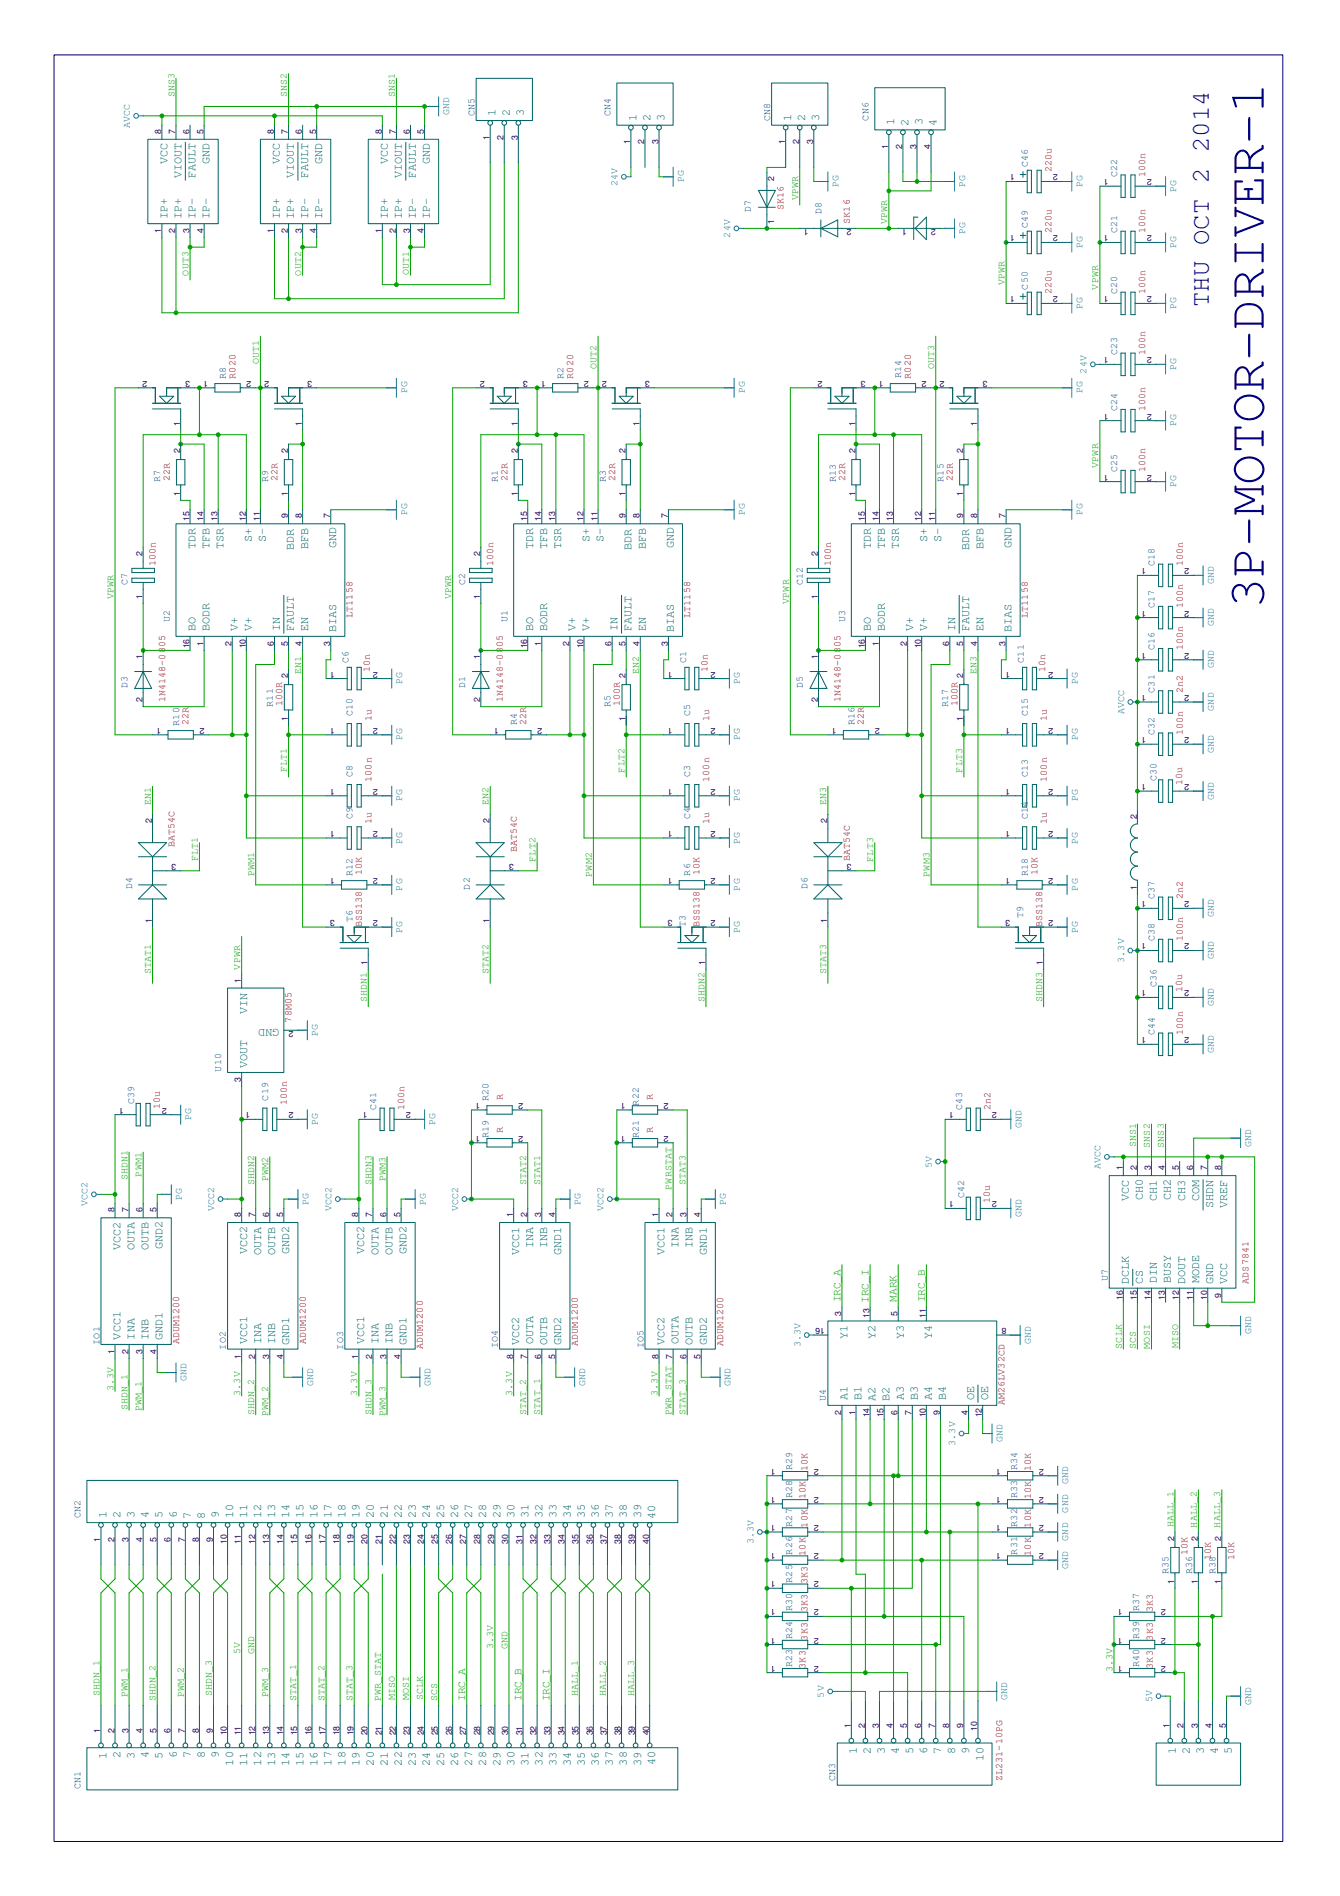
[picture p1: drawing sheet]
<svg xmlns="http://www.w3.org/2000/svg" width="210mm" height="297mm" viewBox="0 0 210 297" stroke-linecap="round" stroke-linejoin="round" font-family="sans-serif">
<defs><g id="words">
<text font-size="8.1" fill="#000080" x="197.9" y="95.4" transform="rotate(-90 197.9 95.4)">3P-MOTOR-DRIVER-1</text>
<g font-size="4" fill="#000080">
<text x="189.3" y="23.9" transform="rotate(-90 189.3 23.9)">2014</text>
<text x="189.3" y="48.1" transform="rotate(-90 189.3 48.1)">THU OCT 2</text>
</g>
<g font-size="1.9" fill="#006464">
<text x="77.6" y="18.2" transform="rotate(-90 77.6 18.2)">1</text>
<text x="79.8" y="18.2" transform="rotate(-90 79.8 18.2)">2</text>
<text x="82" y="18.2" transform="rotate(-90 82 18.2)">3</text>
<text x="99.7" y="18.9" transform="rotate(-90 99.7 18.9)">1</text>
<text x="101.9" y="19" transform="rotate(-90 101.9 19)">2</text>
<text x="104.1" y="18.9" transform="rotate(-90 104.1 18.9)">3</text>
<text x="123.9" y="18.9" transform="rotate(-90 123.9 18.9)">1</text>
<text x="126.1" y="19" transform="rotate(-90 126.1 19)">2</text>
<text x="128.3" y="18.9" transform="rotate(-90 128.3 18.9)">3</text>
<text x="140.1" y="19.7" transform="rotate(-90 140.1 19.7)">1</text>
<text x="142.3" y="19.7" transform="rotate(-90 142.3 19.7)">2</text>
<text x="144.5" y="19.7" transform="rotate(-90 144.5 19.7)">3</text>
<text x="146.7" y="19.7" transform="rotate(-90 146.7 19.7)">4</text>
<text x="26.2" y="25.8" transform="rotate(-90 26.2 25.8)">VCC</text>
<text x="28.4" y="28" transform="rotate(-90 28.4 28)">VIOUT</text>
<text x="30.6" y="28" transform="rotate(-90 30.6 28)">FAULT</text>
<text x="32.8" y="25.7" transform="rotate(-90 32.8 25.7)">GND</text>
<text x="43.8" y="25.8" transform="rotate(-90 43.8 25.8)">VCC</text>
<text x="46.1" y="28" transform="rotate(-90 46.1 28)">VIOUT</text>
<text x="48.3" y="28" transform="rotate(-90 48.3 28)">FAULT</text>
<text x="50.5" y="25.7" transform="rotate(-90 50.5 25.7)">GND</text>
<text x="60.7" y="25.8" transform="rotate(-90 60.7 25.8)">VCC</text>
<text x="62.9" y="28" transform="rotate(-90 62.9 28)">VIOUT</text>
<text x="65.2" y="28" transform="rotate(-90 65.2 28)">FAULT</text>
<text x="67.4" y="25.7" transform="rotate(-90 67.4 25.7)">GND</text>
<text x="26.2" y="34.3" transform="rotate(-90 26.2 34.3)">IP+</text>
<text x="28.4" y="34.3" transform="rotate(-90 28.4 34.3)">IP+</text>
<text x="30.6" y="34.3" transform="rotate(-90 30.6 34.3)">IP-</text>
<text x="32.8" y="34.3" transform="rotate(-90 32.8 34.3)">IP-</text>
<text x="43.8" y="34.3" transform="rotate(-90 43.8 34.3)">IP+</text>
<text x="46.1" y="34.3" transform="rotate(-90 46.1 34.3)">IP+</text>
<text x="48.3" y="34.3" transform="rotate(-90 48.3 34.3)">IP-</text>
<text x="50.5" y="34.3" transform="rotate(-90 50.5 34.3)">IP-</text>
<text x="60.7" y="34.3" transform="rotate(-90 60.7 34.3)">IP+</text>
<text x="62.9" y="34.3" transform="rotate(-90 62.9 34.3)">IP+</text>
<text x="65.2" y="34.3" transform="rotate(-90 65.2 34.3)">IP-</text>
<text x="67.4" y="34.3" transform="rotate(-90 67.4 34.3)">IP-</text>
<text x="30.6" y="86" transform="rotate(-90 30.6 86)">TDR</text>
<text x="32.8" y="86" transform="rotate(-90 32.8 86)">TFB</text>
<text x="35" y="86" transform="rotate(-90 35 86)">TSR</text>
<text x="39.4" y="84.9" transform="rotate(-90 39.4 84.9)">S+</text>
<text x="41.6" y="84.9" transform="rotate(-90 41.6 84.9)">S-</text>
<text x="46.1" y="86.1" transform="rotate(-90 46.1 86.1)">BDR</text>
<text x="48.3" y="86" transform="rotate(-90 48.3 86)">BFB</text>
<text x="52.7" y="85.9" transform="rotate(-90 52.7 85.9)">GND</text>
<text x="83.5" y="86" transform="rotate(-90 83.5 86)">TDR</text>
<text x="85.7" y="86" transform="rotate(-90 85.7 86)">TFB</text>
<text x="87.9" y="86" transform="rotate(-90 87.9 86)">TSR</text>
<text x="92.3" y="84.9" transform="rotate(-90 92.3 84.9)">S+</text>
<text x="94.5" y="84.9" transform="rotate(-90 94.5 84.9)">S-</text>
<text x="98.9" y="86.1" transform="rotate(-90 98.9 86.1)">BDR</text>
<text x="101.1" y="86" transform="rotate(-90 101.1 86)">BFB</text>
<text x="105.6" y="85.9" transform="rotate(-90 105.6 85.9)">GND</text>
<text x="136.4" y="86" transform="rotate(-90 136.4 86)">TDR</text>
<text x="138.6" y="86" transform="rotate(-90 138.6 86)">TFB</text>
<text x="140.8" y="86" transform="rotate(-90 140.8 86)">TSR</text>
<text x="145.2" y="84.9" transform="rotate(-90 145.2 84.9)">S+</text>
<text x="147.4" y="84.9" transform="rotate(-90 147.4 84.9)">S-</text>
<text x="151.8" y="86.1" transform="rotate(-90 151.8 86.1)">BDR</text>
<text x="154" y="86" transform="rotate(-90 154 86)">BFB</text>
<text x="158.5" y="85.9" transform="rotate(-90 158.5 85.9)">GND</text>
<text x="30.6" y="98.9" transform="rotate(-90 30.6 98.9)">BO</text>
<text x="32.8" y="98.8" transform="rotate(-90 32.8 98.8)">BODR</text>
<text x="37.2" y="98.9" transform="rotate(-90 37.2 98.9)">V+</text>
<text x="39.4" y="98.9" transform="rotate(-90 39.4 98.9)">V+</text>
<text x="43.8" y="98.9" transform="rotate(-90 43.8 98.9)">IN</text>
<text x="46.1" y="98.9" transform="rotate(-90 46.1 98.9)">FAULT</text>
<text x="48.3" y="98.9" transform="rotate(-90 48.3 98.9)">EN</text>
<text x="52.7" y="99" transform="rotate(-90 52.7 99)">BIAS</text>
<text x="83.5" y="98.9" transform="rotate(-90 83.5 98.9)">BO</text>
<text x="85.7" y="98.8" transform="rotate(-90 85.7 98.8)">BODR</text>
<text x="90.1" y="98.9" transform="rotate(-90 90.1 98.9)">V+</text>
<text x="92.3" y="98.9" transform="rotate(-90 92.3 98.9)">V+</text>
<text x="96.7" y="98.9" transform="rotate(-90 96.7 98.9)">IN</text>
<text x="98.9" y="98.9" transform="rotate(-90 98.9 98.9)">FAULT</text>
<text x="101.1" y="98.9" transform="rotate(-90 101.1 98.9)">EN</text>
<text x="105.6" y="99" transform="rotate(-90 105.6 99)">BIAS</text>
<text x="136.4" y="98.9" transform="rotate(-90 136.4 98.9)">BO</text>
<text x="138.6" y="98.8" transform="rotate(-90 138.6 98.8)">BODR</text>
<text x="143" y="98.9" transform="rotate(-90 143 98.9)">V+</text>
<text x="145.2" y="98.9" transform="rotate(-90 145.2 98.9)">V+</text>
<text x="149.6" y="98.9" transform="rotate(-90 149.6 98.9)">IN</text>
<text x="151.8" y="98.9" transform="rotate(-90 151.8 98.9)">FAULT</text>
<text x="154" y="98.9" transform="rotate(-90 154 98.9)">EN</text>
<text x="158.5" y="99" transform="rotate(-90 158.5 99)">BIAS</text>
<text x="38.7" y="158.9" transform="rotate(-90 38.7 158.9)">VIN</text>
<text x="43.8" y="161.1" transform="rotate(180 43.8 161.1)">GND</text>
<text x="38.7" y="167.3" transform="rotate(-90 38.7 167.3)">VOUT</text>
<text x="176.8" y="188.2" transform="rotate(-90 176.8 188.2)">VCC</text>
<text x="179" y="188.1" transform="rotate(-90 179 188.1)">CH0</text>
<text x="181.2" y="188.1" transform="rotate(-90 181.2 188.1)">CH1</text>
<text x="183.4" y="188.1" transform="rotate(-90 183.4 188.1)">CH2</text>
<text x="185.6" y="188.1" transform="rotate(-90 185.6 188.1)">CH3</text>
<text x="187.8" y="188.2" transform="rotate(-90 187.8 188.2)">COM</text>
<text x="190" y="189.3" transform="rotate(-90 190 189.3)">SHDN</text>
<text x="192.2" y="189.3" transform="rotate(-90 192.2 189.3)">VREF</text>
<text x="18.9" y="195.8" transform="rotate(-90 18.9 195.8)">VCC2</text>
<text x="21.1" y="195.9" transform="rotate(-90 21.1 195.9)">OUTA</text>
<text x="23.3" y="195.8" transform="rotate(-90 23.3 195.8)">OUTB</text>
<text x="25.5" y="195.7" transform="rotate(-90 25.5 195.7)">GND2</text>
<text x="38.7" y="196.5" transform="rotate(-90 38.7 196.5)">VCC2</text>
<text x="40.9" y="196.6" transform="rotate(-90 40.9 196.6)">OUTA</text>
<text x="43.1" y="196.6" transform="rotate(-90 43.1 196.6)">OUTB</text>
<text x="45.3" y="196.4" transform="rotate(-90 45.3 196.4)">GND2</text>
<text x="57.1" y="196.5" transform="rotate(-90 57.1 196.5)">VCC2</text>
<text x="59.3" y="196.6" transform="rotate(-90 59.3 196.6)">OUTA</text>
<text x="61.5" y="196.6" transform="rotate(-90 61.5 196.6)">OUTB</text>
<text x="63.7" y="196.4" transform="rotate(-90 63.7 196.4)">GND2</text>
<text x="81.3" y="196.6" transform="rotate(-90 81.3 196.6)">VCC1</text>
<text x="83.5" y="195.5" transform="rotate(-90 83.5 195.5)">INA</text>
<text x="85.7" y="195.5" transform="rotate(-90 85.7 195.5)">INB</text>
<text x="87.9" y="196.6" transform="rotate(-90 87.9 196.6)">GND1</text>
<text x="104.1" y="196.6" transform="rotate(-90 104.1 196.6)">VCC1</text>
<text x="106.3" y="195.5" transform="rotate(-90 106.3 195.5)">INA</text>
<text x="108.5" y="195.5" transform="rotate(-90 108.5 195.5)">INB</text>
<text x="110.7" y="196.6" transform="rotate(-90 110.7 196.6)">GND1</text>
<text x="176.8" y="201.1" transform="rotate(-90 176.8 201.1)">DCLK</text>
<text x="179" y="201.2" transform="rotate(-90 179 201.2)">CS</text>
<text x="181.2" y="201.1" transform="rotate(-90 181.2 201.1)">DIN</text>
<text x="183.4" y="201.1" transform="rotate(-90 183.4 201.1)">BUSY</text>
<text x="185.6" y="201.1" transform="rotate(-90 185.6 201.1)">DOUT</text>
<text x="187.8" y="201.1" transform="rotate(-90 187.8 201.1)">MODE</text>
<text x="190" y="201.2" transform="rotate(-90 190 201.2)">GND</text>
<text x="192.2" y="201.1" transform="rotate(-90 192.2 201.1)">VCC</text>
<text x="18.9" y="209.9" transform="rotate(-90 18.9 209.9)">VCC1</text>
<text x="21.1" y="209.9" transform="rotate(-90 21.1 209.9)">INA</text>
<text x="23.3" y="209.9" transform="rotate(-90 23.3 209.9)">INB</text>
<text x="25.5" y="209.9" transform="rotate(-90 25.5 209.9)">GND1</text>
<text x="132.7" y="209.7" transform="rotate(-90 132.7 209.7)">Y1</text>
<text x="137.1" y="209.7" transform="rotate(-90 137.1 209.7)">Y2</text>
<text x="141.6" y="209.7" transform="rotate(-90 141.6 209.7)">Y3</text>
<text x="146" y="209.7" transform="rotate(-90 146 209.7)">Y4</text>
<text x="38.7" y="210.6" transform="rotate(-90 38.7 210.6)">VCC1</text>
<text x="40.9" y="210.6" transform="rotate(-90 40.9 210.6)">INA</text>
<text x="43.1" y="210.6" transform="rotate(-90 43.1 210.6)">INB</text>
<text x="45.3" y="210.7" transform="rotate(-90 45.3 210.7)">GND1</text>
<text x="57.1" y="210.6" transform="rotate(-90 57.1 210.6)">VCC1</text>
<text x="59.3" y="210.6" transform="rotate(-90 59.3 210.6)">INA</text>
<text x="61.5" y="210.6" transform="rotate(-90 61.5 210.6)">INB</text>
<text x="63.7" y="210.7" transform="rotate(-90 63.7 210.7)">GND1</text>
<text x="81.3" y="210.7" transform="rotate(-90 81.3 210.7)">VCC2</text>
<text x="83.5" y="210.6" transform="rotate(-90 83.5 210.6)">OUTA</text>
<text x="85.7" y="210.7" transform="rotate(-90 85.7 210.7)">OUTB</text>
<text x="87.9" y="210.8" transform="rotate(-90 87.9 210.8)">GND2</text>
<text x="104.1" y="210.7" transform="rotate(-90 104.1 210.7)">VCC2</text>
<text x="106.3" y="210.6" transform="rotate(-90 106.3 210.6)">OUTA</text>
<text x="108.5" y="210.7" transform="rotate(-90 108.5 210.7)">OUTB</text>
<text x="110.7" y="210.8" transform="rotate(-90 110.7 210.8)">GND2</text>
<text x="132.7" y="219.4" transform="rotate(-90 132.7 219.4)">A1</text>
<text x="134.9" y="219.4" transform="rotate(-90 134.9 219.4)">B1</text>
<text x="137.1" y="219.4" transform="rotate(-90 137.1 219.4)">A2</text>
<text x="139.4" y="219.4" transform="rotate(-90 139.4 219.4)">B2</text>
<text x="141.6" y="219.4" transform="rotate(-90 141.6 219.4)">A3</text>
<text x="143.8" y="219.4" transform="rotate(-90 143.8 219.4)">B3</text>
<text x="146" y="219.4" transform="rotate(-90 146 219.4)">A4</text>
<text x="148.2" y="219.4" transform="rotate(-90 148.2 219.4)">B4</text>
<text x="152.6" y="219.4" transform="rotate(-90 152.6 219.4)">OE</text>
<text x="154.8" y="219.4" transform="rotate(-90 154.8 219.4)">OE</text>
<text x="16.7" y="237.8" transform="rotate(-90 16.7 237.8)">1</text>
<text x="18.9" y="237.9" transform="rotate(-90 18.9 237.9)">2</text>
<text x="21.1" y="237.8" transform="rotate(-90 21.1 237.8)">3</text>
<text x="23.3" y="237.9" transform="rotate(-90 23.3 237.9)">4</text>
<text x="25.5" y="237.8" transform="rotate(-90 25.5 237.8)">5</text>
<text x="27.7" y="237.9" transform="rotate(-90 27.7 237.9)">6</text>
<text x="29.9" y="237.9" transform="rotate(-90 29.9 237.9)">7</text>
<text x="32.1" y="237.9" transform="rotate(-90 32.1 237.9)">8</text>
<text x="34.3" y="237.9" transform="rotate(-90 34.3 237.9)">9</text>
<text x="36.5" y="237.9" transform="rotate(-90 36.5 237.9)">10</text>
<text x="38.7" y="237.8" transform="rotate(-90 38.7 237.8)">11</text>
<text x="40.9" y="237.9" transform="rotate(-90 40.9 237.9)">12</text>
<text x="43.1" y="237.8" transform="rotate(-90 43.1 237.8)">13</text>
<text x="45.3" y="237.8" transform="rotate(-90 45.3 237.8)">14</text>
<text x="47.5" y="237.8" transform="rotate(-90 47.5 237.8)">15</text>
<text x="49.7" y="237.8" transform="rotate(-90 49.7 237.8)">16</text>
<text x="51.9" y="237.9" transform="rotate(-90 51.9 237.9)">17</text>
<text x="54.1" y="237.9" transform="rotate(-90 54.1 237.9)">18</text>
<text x="56.3" y="237.8" transform="rotate(-90 56.3 237.8)">19</text>
<text x="58.5" y="237.9" transform="rotate(-90 58.5 237.9)">20</text>
<text x="60.7" y="237.8" transform="rotate(-90 60.7 237.8)">21</text>
<text x="62.9" y="237.9" transform="rotate(-90 62.9 237.9)">22</text>
<text x="65.2" y="237.8" transform="rotate(-90 65.2 237.8)">23</text>
<text x="67.4" y="237.8" transform="rotate(-90 67.4 237.8)">24</text>
<text x="69.6" y="237.8" transform="rotate(-90 69.6 237.8)">25</text>
<text x="71.8" y="237.8" transform="rotate(-90 71.8 237.8)">26</text>
<text x="74" y="237.9" transform="rotate(-90 74 237.9)">27</text>
<text x="76.2" y="237.9" transform="rotate(-90 76.2 237.9)">28</text>
<text x="78.4" y="237.8" transform="rotate(-90 78.4 237.8)">29</text>
<text x="80.6" y="237.9" transform="rotate(-90 80.6 237.9)">30</text>
<text x="82.8" y="237.8" transform="rotate(-90 82.8 237.8)">31</text>
<text x="85" y="237.9" transform="rotate(-90 85 237.9)">32</text>
<text x="87.2" y="237.8" transform="rotate(-90 87.2 237.8)">33</text>
<text x="89.4" y="237.8" transform="rotate(-90 89.4 237.8)">34</text>
<text x="91.6" y="237.8" transform="rotate(-90 91.6 237.8)">35</text>
<text x="93.8" y="237.8" transform="rotate(-90 93.8 237.8)">36</text>
<text x="96" y="237.9" transform="rotate(-90 96 237.9)">37</text>
<text x="98.2" y="237.9" transform="rotate(-90 98.2 237.9)">38</text>
<text x="100.4" y="237.8" transform="rotate(-90 100.4 237.8)">39</text>
<text x="102.6" y="237.9" transform="rotate(-90 102.6 237.9)">40</text>
<text x="16.7" y="275.5" transform="rotate(-90 16.7 275.5)">1</text>
<text x="18.9" y="275.5" transform="rotate(-90 18.9 275.5)">2</text>
<text x="21.1" y="275.5" transform="rotate(-90 21.1 275.5)">3</text>
<text x="23.3" y="275.5" transform="rotate(-90 23.3 275.5)">4</text>
<text x="25.5" y="275.5" transform="rotate(-90 25.5 275.5)">5</text>
<text x="27.7" y="275.5" transform="rotate(-90 27.7 275.5)">6</text>
<text x="29.9" y="275.5" transform="rotate(-90 29.9 275.5)">7</text>
<text x="32.1" y="275.5" transform="rotate(-90 32.1 275.5)">8</text>
<text x="34.3" y="275.5" transform="rotate(-90 34.3 275.5)">9</text>
<text x="134.2" y="274.8" transform="rotate(-90 134.2 274.8)">1</text>
<text x="136.4" y="274.8" transform="rotate(-90 136.4 274.8)">2</text>
<text x="138.6" y="274.8" transform="rotate(-90 138.6 274.8)">3</text>
<text x="140.8" y="274.8" transform="rotate(-90 140.8 274.8)">4</text>
<text x="143" y="274.8" transform="rotate(-90 143 274.8)">5</text>
<text x="145.2" y="274.8" transform="rotate(-90 145.2 274.8)">6</text>
<text x="147.4" y="274.7" transform="rotate(-90 147.4 274.7)">7</text>
<text x="149.6" y="274.7" transform="rotate(-90 149.6 274.7)">8</text>
<text x="151.8" y="274.8" transform="rotate(-90 151.8 274.8)">9</text>
<text x="154" y="275.9" transform="rotate(-90 154 275.9)">10</text>
<text x="184.2" y="274.8" transform="rotate(-90 184.2 274.8)">1</text>
<text x="186.4" y="274.8" transform="rotate(-90 186.4 274.8)">2</text>
<text x="188.6" y="274.8" transform="rotate(-90 188.6 274.8)">3</text>
<text x="190.8" y="274.8" transform="rotate(-90 190.8 274.8)">4</text>
<text x="193" y="274.8" transform="rotate(-90 193 274.8)">5</text>
<text x="36.5" y="276.6" transform="rotate(-90 36.5 276.6)">10</text>
<text x="38.7" y="276.6" transform="rotate(-90 38.7 276.6)">11</text>
<text x="40.9" y="276.6" transform="rotate(-90 40.9 276.6)">12</text>
<text x="43.1" y="276.6" transform="rotate(-90 43.1 276.6)">13</text>
<text x="45.3" y="276.6" transform="rotate(-90 45.3 276.6)">14</text>
<text x="47.5" y="276.6" transform="rotate(-90 47.5 276.6)">15</text>
<text x="49.7" y="276.6" transform="rotate(-90 49.7 276.6)">16</text>
<text x="51.9" y="276.6" transform="rotate(-90 51.9 276.6)">17</text>
<text x="54.1" y="276.6" transform="rotate(-90 54.1 276.6)">18</text>
<text x="56.3" y="276.6" transform="rotate(-90 56.3 276.6)">19</text>
<text x="58.5" y="276.6" transform="rotate(-90 58.5 276.6)">20</text>
<text x="60.7" y="276.6" transform="rotate(-90 60.7 276.6)">21</text>
<text x="62.9" y="276.6" transform="rotate(-90 62.9 276.6)">22</text>
<text x="65.2" y="276.6" transform="rotate(-90 65.2 276.6)">23</text>
<text x="67.4" y="276.6" transform="rotate(-90 67.4 276.6)">24</text>
<text x="69.6" y="276.6" transform="rotate(-90 69.6 276.6)">25</text>
<text x="71.8" y="276.6" transform="rotate(-90 71.8 276.6)">26</text>
<text x="74" y="276.6" transform="rotate(-90 74 276.6)">27</text>
<text x="76.2" y="276.6" transform="rotate(-90 76.2 276.6)">28</text>
<text x="78.4" y="276.6" transform="rotate(-90 78.4 276.6)">29</text>
<text x="80.6" y="276.6" transform="rotate(-90 80.6 276.6)">30</text>
<text x="82.8" y="276.6" transform="rotate(-90 82.8 276.6)">31</text>
<text x="85" y="276.6" transform="rotate(-90 85 276.6)">32</text>
<text x="87.2" y="276.6" transform="rotate(-90 87.2 276.6)">33</text>
<text x="89.4" y="276.6" transform="rotate(-90 89.4 276.6)">34</text>
<text x="91.6" y="276.6" transform="rotate(-90 91.6 276.6)">35</text>
<text x="93.8" y="276.6" transform="rotate(-90 93.8 276.6)">36</text>
<text x="96" y="276.6" transform="rotate(-90 96 276.6)">37</text>
<text x="98.2" y="276.6" transform="rotate(-90 98.2 276.6)">38</text>
<text x="100.4" y="276.6" transform="rotate(-90 100.4 276.6)">39</text>
<text x="102.6" y="276.6" transform="rotate(-90 102.6 276.6)">40</text>
</g>
<g font-size="1.8" fill="#00a000">
<text x="140.5" y="203.9" transform="rotate(-90 140.5 203.9)">MARK</text>
<text x="131.6" y="204" transform="rotate(-90 131.6 204)">IRC_A</text>
<text x="136" y="204.1" transform="rotate(-90 136 204.1)">IRC_I</text>
<text x="144.9" y="204.1" transform="rotate(-90 144.9 204.1)">IRC_B</text>
<text x="72.9" y="266.5" transform="rotate(-90 72.9 266.5)">IRC_A</text>
<text x="81.7" y="266.5" transform="rotate(-90 81.7 266.5)">IRC_B</text>
<text x="86.1" y="266.5" transform="rotate(-90 86.1 266.5)">IRC_I</text>
</g>
<g font-size="1.6" fill="#00a000">
<text x="27.3" y="15.2" transform="rotate(-90 27.3 15.2)">SNS3</text>
<text x="44.9" y="15.2" transform="rotate(-90 44.9 15.2)">SNS2</text>
<text x="61.8" y="15.2" transform="rotate(-90 61.8 15.2)">SNS1</text>
<text x="125" y="31.4" transform="rotate(-90 125 31.4)">VPWR</text>
<text x="139" y="35.1" transform="rotate(-90 139 35.1)">VPWR</text>
<text x="29.5" y="43.2" transform="rotate(-90 29.5 43.2)">OUT3</text>
<text x="47.2" y="43.2" transform="rotate(-90 47.2 43.2)">OUT2</text>
<text x="64" y="43.1" transform="rotate(-90 64 43.1)">OUT1</text>
<text x="157.3" y="44.6" transform="rotate(-90 157.3 44.6)">VPWR</text>
<text x="172" y="45.4" transform="rotate(-90 172 45.4)">VPWR</text>
<text x="40.5" y="57.1" transform="rotate(-90 40.5 57.1)">OUT1</text>
<text x="93.4" y="57.9" transform="rotate(-90 93.4 57.9)">OUT2</text>
<text x="146.3" y="57.9" transform="rotate(-90 146.3 57.9)">OUT3</text>
<text x="172" y="73.3" transform="rotate(-90 172 73.3)">VPWR</text>
<text x="17.8" y="93.9" transform="rotate(-90 17.8 93.9)">VPWR</text>
<text x="70.7" y="93.9" transform="rotate(-90 70.7 93.9)">VPWR</text>
<text x="123.6" y="94.6" transform="rotate(-90 123.6 94.6)">VPWR</text>
<text x="47.2" y="105.6" transform="rotate(-90 47.2 105.6)">EN1</text>
<text x="100" y="105.6" transform="rotate(-90 100 105.6)">EN2</text>
<text x="152.9" y="105.6" transform="rotate(-90 152.9 105.6)">EN3</text>
<text x="44.9" y="121" transform="rotate(-90 44.9 121)">FLT1</text>
<text x="97.8" y="121" transform="rotate(-90 97.8 121)">FLT2</text>
<text x="150.7" y="121" transform="rotate(-90 150.7 121)">FLT3</text>
<text x="23.6" y="126.1" transform="rotate(-90 23.6 126.1)">EN1</text>
<text x="76.5" y="126.2" transform="rotate(-90 76.5 126.2)">EN2</text>
<text x="129.4" y="126.2" transform="rotate(-90 129.4 126.2)">EN3</text>
<text x="31" y="135" transform="rotate(-90 31 135)">FLT1</text>
<text x="39.8" y="137.3" transform="rotate(-90 39.8 137.3)">PWM1</text>
<text x="83.9" y="135" transform="rotate(-90 83.9 135)">FLT2</text>
<text x="92.7" y="137.3" transform="rotate(-90 92.7 137.3)">PWM2</text>
<text x="136.8" y="135" transform="rotate(-90 136.8 135)">FLT3</text>
<text x="145.6" y="137.3" transform="rotate(-90 145.6 137.3)">PWM3</text>
<text x="23.6" y="152.6" transform="rotate(-90 23.6 152.6)">STAT1</text>
<text x="37.6" y="151.9" transform="rotate(-90 37.6 151.9)">VPWR</text>
<text x="76.5" y="152.6" transform="rotate(-90 76.5 152.6)">STAT2</text>
<text x="129.4" y="152.6" transform="rotate(-90 129.4 152.6)">STAT3</text>
<text x="57.4" y="157" transform="rotate(-90 57.4 157)">SHDN1</text>
<text x="110.3" y="157" transform="rotate(-90 110.3 157)">SHDN2</text>
<text x="163.2" y="157" transform="rotate(-90 163.2 157)">SHDN3</text>
<text x="177.9" y="179.8" transform="rotate(-90 177.9 179.8)">SNS1</text>
<text x="180.1" y="179.8" transform="rotate(-90 180.1 179.8)">SNS2</text>
<text x="182.3" y="179.8" transform="rotate(-90 182.3 179.8)">SNS3</text>
<text x="20" y="184.9" transform="rotate(-90 20 184.9)">SHDN1</text>
<text x="22.2" y="184.3" transform="rotate(-90 22.2 184.3)">PWM1</text>
<text x="39.8" y="185.7" transform="rotate(-90 39.8 185.7)">SHDN2</text>
<text x="42" y="185.1" transform="rotate(-90 42 185.1)">PWM2</text>
<text x="58.2" y="185.7" transform="rotate(-90 58.2 185.7)">SHDN3</text>
<text x="60.4" y="185.1" transform="rotate(-90 60.4 185.1)">PWM3</text>
<text x="82.4" y="185.7" transform="rotate(-90 82.4 185.7)">STAT2</text>
<text x="84.6" y="185.6" transform="rotate(-90 84.6 185.6)">STAT1</text>
<text x="107.4" y="185.7" transform="rotate(-90 107.4 185.7)">STAT3</text>
<text x="105.2" y="186.4" transform="rotate(-90 105.2 186.4)">PWRSTAT</text>
<text x="175.7" y="211.3" transform="rotate(-90 175.7 211.3)">SCLK</text>
<text x="177.9" y="211.4" transform="rotate(-90 177.9 211.4)">SCS</text>
<text x="180.1" y="211.3" transform="rotate(-90 180.1 211.3)">MOSI</text>
<text x="184.5" y="211.3" transform="rotate(-90 184.5 211.3)">MISO</text>
<text x="17.8" y="217.9" transform="rotate(-90 17.8 217.9)">3.3V</text>
<text x="20" y="220.9" transform="rotate(-90 20 220.9)">SHDN_1</text>
<text x="22.2" y="221.1" transform="rotate(-90 22.2 221.1)">PWM_1</text>
<text x="37.6" y="218.7" transform="rotate(-90 37.6 218.7)">3.3V</text>
<text x="39.8" y="221.7" transform="rotate(-90 39.8 221.7)">SHDN_2</text>
<text x="42" y="221.8" transform="rotate(-90 42 221.8)">PWM_2</text>
<text x="56" y="218.7" transform="rotate(-90 56 218.7)">3.3V</text>
<text x="58.2" y="221.7" transform="rotate(-90 58.2 221.7)">SHDN_3</text>
<text x="60.4" y="221.8" transform="rotate(-90 60.4 221.8)">PWM_3</text>
<text x="80.2" y="218.7" transform="rotate(-90 80.2 218.7)">3.3V</text>
<text x="82.4" y="221.7" transform="rotate(-90 82.4 221.7)">STAT_2</text>
<text x="84.6" y="221.6" transform="rotate(-90 84.6 221.6)">STAT_1</text>
<text x="103" y="218.7" transform="rotate(-90 103 218.7)">3.3V</text>
<text x="105.2" y="221.6" transform="rotate(-90 105.2 221.6)">PWR_STAT</text>
<text x="107.4" y="221.7" transform="rotate(-90 107.4 221.7)">STAT_3</text>
<text x="183.8" y="239.3" transform="rotate(-90 183.8 239.3)">HALL_1</text>
<text x="187.5" y="239.3" transform="rotate(-90 187.5 239.3)">HALL_2</text>
<text x="191.1" y="239.3" transform="rotate(-90 191.1 239.3)">HALL_3</text>
<text x="37.6" y="259.1" transform="rotate(-90 37.6 259.1)">5V</text>
<text x="39.8" y="259.1" transform="rotate(-90 39.8 259.1)">GND</text>
<text x="77.3" y="258.3" transform="rotate(-90 77.3 258.3)">3.3V</text>
<text x="79.5" y="258.4" transform="rotate(-90 79.5 258.4)">GND</text>
<text x="174.2" y="262" transform="rotate(-90 174.2 262)">3.3V</text>
<text x="15.6" y="265.7" transform="rotate(-90 15.6 265.7)">SHDN_1</text>
<text x="20" y="265.9" transform="rotate(-90 20 265.9)">PWM_1</text>
<text x="24.4" y="266.5" transform="rotate(-90 24.4 266.5)">SHDN_2</text>
<text x="28.8" y="265.9" transform="rotate(-90 28.8 265.9)">PWM_2</text>
<text x="33.2" y="265.8" transform="rotate(-90 33.2 265.8)">SHDN_3</text>
<text x="42" y="265.9" transform="rotate(-90 42 265.9)">PWM_3</text>
<text x="46.4" y="266.5" transform="rotate(-90 46.4 266.5)">STAT_1</text>
<text x="50.8" y="266.5" transform="rotate(-90 50.8 266.5)">STAT_2</text>
<text x="55.2" y="266.5" transform="rotate(-90 55.2 266.5)">STAT_3</text>
<text x="59.6" y="266.5" transform="rotate(-90 59.6 266.5)">PWR_STAT</text>
<text x="61.8" y="266.3" transform="rotate(-90 61.8 266.3)">MISO</text>
<text x="64" y="266.4" transform="rotate(-90 64 266.4)">MOSI</text>
<text x="66.3" y="266.4" transform="rotate(-90 66.3 266.4)">SCLK</text>
<text x="68.5" y="266.5" transform="rotate(-90 68.5 266.5)">SCS</text>
<text x="90.5" y="265.7" transform="rotate(-90 90.5 265.7)">HALL_1</text>
<text x="94.9" y="265.8" transform="rotate(-90 94.9 265.8)">HALL_2</text>
<text x="99.3" y="265.8" transform="rotate(-90 99.3 265.8)">HALL_3</text>
</g>
<g font-size="1.6" fill="#0070bb">
<text x="20.3" y="20.1" transform="rotate(-90 20.3 20.1)">AVCC</text>
<text x="70.4" y="18" transform="rotate(-90 70.4 18)">GND</text>
<text x="96.7" y="29.1" transform="rotate(-90 96.7 29.1)">24V</text>
<text x="107.1" y="28.6" transform="rotate(-90 107.1 28.6)">PG</text>
<text x="131.3" y="29.3" transform="rotate(-90 131.3 29.3)">PG</text>
<text x="151.2" y="29.3" transform="rotate(-90 151.2 29.3)">PG</text>
<text x="169.5" y="29.3" transform="rotate(-90 169.5 29.3)">PG</text>
<text x="184.2" y="30.1" transform="rotate(-90 184.2 30.1)">PG</text>
<text x="114.4" y="37.2" transform="rotate(-90 114.4 37.2)">24V</text>
<text x="151.2" y="36.7" transform="rotate(-90 151.2 36.7)">PG</text>
<text x="169.5" y="38.9" transform="rotate(-90 169.5 38.9)">PG</text>
<text x="184.2" y="38.9" transform="rotate(-90 184.2 38.9)">PG</text>
<text x="169.5" y="48.4" transform="rotate(-90 169.5 48.4)">PG</text>
<text x="184.2" y="48.4" transform="rotate(-90 184.2 48.4)">PG</text>
<text x="170.2" y="58.5" transform="rotate(-90 170.2 58.5)">24V</text>
<text x="184.2" y="58" transform="rotate(-90 184.2 58)">PG</text>
<text x="63.8" y="61.6" transform="rotate(-90 63.8 61.6)">PG</text>
<text x="116.7" y="61.6" transform="rotate(-90 116.7 61.6)">PG</text>
<text x="169.5" y="61.6" transform="rotate(-90 169.5 61.6)">PG</text>
<text x="184.2" y="66.8" transform="rotate(-90 184.2 66.8)">PG</text>
<text x="184.2" y="76.3" transform="rotate(-90 184.2 76.3)">PG</text>
<text x="63.8" y="80.7" transform="rotate(-90 63.8 80.7)">PG</text>
<text x="116.7" y="80.7" transform="rotate(-90 116.7 80.7)">PG</text>
<text x="169.5" y="80.7" transform="rotate(-90 169.5 80.7)">PG</text>
<text x="190.1" y="91.5" transform="rotate(-90 190.1 91.5)">GND</text>
<text x="190.1" y="98.1" transform="rotate(-90 190.1 98.1)">GND</text>
<text x="63" y="107.2" transform="rotate(-90 63 107.2)">PG</text>
<text x="115.9" y="107.2" transform="rotate(-90 115.9 107.2)">PG</text>
<text x="168.8" y="107.2" transform="rotate(-90 168.8 107.2)">PG</text>
<text x="190.1" y="104.7" transform="rotate(-90 190.1 104.7)">GND</text>
<text x="176.1" y="111.9" transform="rotate(-90 176.1 111.9)">AVCC</text>
<text x="190.1" y="111.3" transform="rotate(-90 190.1 111.3)">GND</text>
<text x="63" y="116" transform="rotate(-90 63 116)">PG</text>
<text x="115.9" y="116" transform="rotate(-90 115.9 116)">PG</text>
<text x="168.8" y="116" transform="rotate(-90 168.8 116)">PG</text>
<text x="190.1" y="118" transform="rotate(-90 190.1 118)">GND</text>
<text x="63" y="125.6" transform="rotate(-90 63 125.6)">PG</text>
<text x="115.9" y="125.6" transform="rotate(-90 115.9 125.6)">PG</text>
<text x="168.8" y="125.6" transform="rotate(-90 168.8 125.6)">PG</text>
<text x="190.1" y="125.3" transform="rotate(-90 190.1 125.3)">GND</text>
<text x="63" y="132.2" transform="rotate(-90 63 132.2)">PG</text>
<text x="115.9" y="132.2" transform="rotate(-90 115.9 132.2)">PG</text>
<text x="168.8" y="132.2" transform="rotate(-90 168.8 132.2)">PG</text>
<text x="63" y="139.5" transform="rotate(-90 63 139.5)">PG</text>
<text x="115.9" y="139.5" transform="rotate(-90 115.9 139.5)">PG</text>
<text x="168.8" y="139.5" transform="rotate(-90 168.8 139.5)">PG</text>
<text x="190.1" y="143.7" transform="rotate(-90 190.1 143.7)">GND</text>
<text x="63" y="146.1" transform="rotate(-90 63 146.1)">PG</text>
<text x="115.9" y="146.1" transform="rotate(-90 115.9 146.1)">PG</text>
<text x="168.8" y="146.1" transform="rotate(-90 168.8 146.1)">PG</text>
<text x="176.1" y="150.8" transform="rotate(-90 176.1 150.8)">3.3V</text>
<text x="190.1" y="150.3" transform="rotate(-90 190.1 150.3)">GND</text>
<text x="190.1" y="157.6" transform="rotate(-90 190.1 157.6)">GND</text>
<text x="49.8" y="162.3" transform="rotate(-90 49.8 162.3)">PG</text>
<text x="190.1" y="165" transform="rotate(-90 190.1 165)">GND</text>
<text x="30" y="175.5" transform="rotate(-90 30 175.5)">PG</text>
<text x="49.8" y="176.2" transform="rotate(-90 49.8 176.2)">PG</text>
<text x="68.2" y="176.2" transform="rotate(-90 68.2 176.2)">PG</text>
<text x="160" y="176.7" transform="rotate(-90 160 176.7)">GND</text>
<text x="196" y="179.7" transform="rotate(-90 196 179.7)">GND</text>
<text x="146" y="182.9" transform="rotate(-90 146 182.9)">5V</text>
<text x="172.4" y="183.2" transform="rotate(-90 172.4 183.2)">AVCC</text>
<text x="13.7" y="189" transform="rotate(-90 13.7 189)">VCC2</text>
<text x="28.5" y="188" transform="rotate(-90 28.5 188)">PG</text>
<text x="33.6" y="189.7" transform="rotate(-90 33.6 189.7)">VCC2</text>
<text x="48.3" y="188.7" transform="rotate(-90 48.3 188.7)">PG</text>
<text x="51.9" y="189.7" transform="rotate(-90 51.9 189.7)">VCC2</text>
<text x="66.7" y="188.7" transform="rotate(-90 66.7 188.7)">PG</text>
<text x="71.8" y="189.7" transform="rotate(-90 71.8 189.7)">VCC2</text>
<text x="90.9" y="188.7" transform="rotate(-90 90.9 188.7)">PG</text>
<text x="94.5" y="189.7" transform="rotate(-90 94.5 189.7)">VCC2</text>
<text x="113.7" y="188.7" transform="rotate(-90 113.7 188.7)">PG</text>
<text x="160" y="190.7" transform="rotate(-90 160 190.7)">GND</text>
<text x="196" y="209" transform="rotate(-90 196 209)">GND</text>
<text x="125.4" y="211.1" transform="rotate(-90 125.4 211.1)">3.3V</text>
<text x="161.5" y="210.5" transform="rotate(-90 161.5 210.5)">GND</text>
<text x="29.2" y="216.4" transform="rotate(-90 29.2 216.4)">GND</text>
<text x="49.1" y="217.1" transform="rotate(-90 49.1 217.1)">GND</text>
<text x="67.4" y="217.1" transform="rotate(-90 67.4 217.1)">GND</text>
<text x="91.7" y="217.1" transform="rotate(-90 91.7 217.1)">GND</text>
<text x="114.4" y="217.1" transform="rotate(-90 114.4 217.1)">GND</text>
<text x="149.6" y="226.5" transform="rotate(-90 149.6 226.5)">3.3V</text>
<text x="157.1" y="225.9" transform="rotate(-90 157.1 225.9)">GND</text>
<text x="167.3" y="232.6" transform="rotate(-90 167.3 232.6)">GND</text>
<text x="167.3" y="237" transform="rotate(-90 167.3 237)">GND</text>
<text x="118" y="241.9" transform="rotate(-90 118 241.9)">3.3V</text>
<text x="167.3" y="245.8" transform="rotate(-90 167.3 245.8)">GND</text>
<text x="167.3" y="241.4" transform="rotate(-90 167.3 241.4)">GND</text>
<text x="129.1" y="265.9" transform="rotate(-90 129.1 265.9)">5V</text>
<text x="157.8" y="266.3" transform="rotate(-90 157.8 266.3)">GND</text>
<text x="180.5" y="266.7" transform="rotate(-90 180.5 266.7)">5V</text>
<text x="196" y="267.1" transform="rotate(-90 196 267.1)">GND</text>
</g>
<g font-size="1.6" fill="#0039a0">
<text x="74.3" y="18.1" transform="rotate(-90 74.3 18.1)">CN5</text>
<text x="95.6" y="18.1" transform="rotate(-90 95.6 18.1)">CN4</text>
<text x="120.6" y="18.9" transform="rotate(-90 120.6 18.9)">CN8</text>
<text x="136" y="18.9" transform="rotate(-90 136 18.9)">CN6</text>
<text x="161" y="26.2" transform="rotate(-90 161 26.2)">C46</text>
<text x="175" y="27.7" transform="rotate(-90 175 27.7)">C22</text>
<text x="117.6" y="33.2" transform="rotate(-90 117.6 33.2)">D7</text>
<text x="128.7" y="33.6" transform="rotate(-90 128.7 33.6)">D8</text>
<text x="161" y="35.8" transform="rotate(-90 161 35.8)">C49</text>
<text x="175" y="36.5" transform="rotate(-90 175 36.5)">C21</text>
<text x="161" y="45.4" transform="rotate(-90 161 45.4)">C50</text>
<text x="175" y="46.1" transform="rotate(-90 175 46.1)">C20</text>
<text x="35.4" y="59.3" transform="rotate(-90 35.4 59.3)">R8</text>
<text x="88.3" y="59.3" transform="rotate(-90 88.3 59.3)">R2</text>
<text x="141.2" y="59.3" transform="rotate(-90 141.2 59.3)">R14</text>
<text x="175" y="55.7" transform="rotate(-90 175 55.7)">C23</text>
<text x="175" y="64.4" transform="rotate(-90 175 64.4)">C24</text>
<text x="25.1" y="75.5" transform="rotate(-90 25.1 75.5)">R7</text>
<text x="42" y="75.5" transform="rotate(-90 42 75.5)">R9</text>
<text x="78" y="75.5" transform="rotate(-90 78 75.5)">R1</text>
<text x="94.9" y="75.5" transform="rotate(-90 94.9 75.5)">R3</text>
<text x="130.9" y="75.5" transform="rotate(-90 130.9 75.5)">R13</text>
<text x="147.8" y="75.5" transform="rotate(-90 147.8 75.5)">R15</text>
<text x="175" y="74" transform="rotate(-90 175 74)">C25</text>
<text x="180.9" y="88.7" transform="rotate(-90 180.9 88.7)">C18</text>
<text x="20" y="91.7" transform="rotate(-90 20 91.7)">C7</text>
<text x="72.9" y="91.7" transform="rotate(-90 72.9 91.7)">C2</text>
<text x="125.8" y="91.7" transform="rotate(-90 125.8 91.7)">C12</text>
<text x="180.9" y="95.3" transform="rotate(-90 180.9 95.3)">C17</text>
<text x="26.6" y="97.5" transform="rotate(-90 26.6 97.5)">U2</text>
<text x="79.5" y="97.5" transform="rotate(-90 79.5 97.5)">U1</text>
<text x="132.4" y="97.5" transform="rotate(-90 132.4 97.5)">U3</text>
<text x="180.9" y="101.9" transform="rotate(-90 180.9 101.9)">C16</text>
<text x="20" y="107.8" transform="rotate(-90 20 107.8)">D3</text>
<text x="54.6" y="103.8" transform="rotate(-90 54.6 103.8)">C6</text>
<text x="72.9" y="107.7" transform="rotate(-90 72.9 107.7)">D1</text>
<text x="107.5" y="103.8" transform="rotate(-90 107.5 103.8)">C1</text>
<text x="125.8" y="107.7" transform="rotate(-90 125.8 107.7)">D5</text>
<text x="160.4" y="103.8" transform="rotate(-90 160.4 103.8)">C11</text>
<text x="28.1" y="113.7" transform="rotate(-90 28.1 113.7)">R10</text>
<text x="42.7" y="110.7" transform="rotate(-90 42.7 110.7)">R11</text>
<text x="55.2" y="112.2" transform="rotate(-90 55.2 112.2)">C10</text>
<text x="80.9" y="113.7" transform="rotate(-90 80.9 113.7)">R4</text>
<text x="95.6" y="110.7" transform="rotate(-90 95.6 110.7)">R5</text>
<text x="108.1" y="112.2" transform="rotate(-90 108.1 112.2)">C5</text>
<text x="133.8" y="113.7" transform="rotate(-90 133.8 113.7)">R16</text>
<text x="148.5" y="110.8" transform="rotate(-90 148.5 110.8)">R17</text>
<text x="161" y="112.2" transform="rotate(-90 161 112.2)">C15</text>
<text x="180.9" y="108.5" transform="rotate(-90 180.9 108.5)">C31</text>
<text x="180.9" y="115.2" transform="rotate(-90 180.9 115.2)">C32</text>
<text x="55.2" y="121.8" transform="rotate(-90 55.2 121.8)">C8</text>
<text x="108.1" y="121.8" transform="rotate(-90 108.1 121.8)">C3</text>
<text x="161" y="121.8" transform="rotate(-90 161 121.8)">C13</text>
<text x="181.2" y="122.4" transform="rotate(-90 181.2 122.4)">C30</text>
<text x="55.2" y="128.3" transform="rotate(-90 55.2 128.3)">C9</text>
<text x="108.1" y="128.3" transform="rotate(-90 108.1 128.3)">C4</text>
<text x="161" y="128.3" transform="rotate(-90 161 128.3)">C14</text>
<text x="55.2" y="137.2" transform="rotate(-90 55.2 137.2)">R12</text>
<text x="108.1" y="137.2" transform="rotate(-90 108.1 137.2)">R6</text>
<text x="161" y="137.2" transform="rotate(-90 161 137.2)">R18</text>
<text x="20.7" y="139.3" transform="rotate(-90 20.7 139.3)">D4</text>
<text x="73.6" y="139.4" transform="rotate(-90 73.6 139.4)">D2</text>
<text x="126.5" y="139.3" transform="rotate(-90 126.5 139.3)">D6</text>
<text x="160.3" y="143.8" transform="rotate(-90 160.3 143.8)">T9</text>
<text x="180.9" y="140.9" transform="rotate(-90 180.9 140.9)">C37</text>
<text x="55.2" y="144.5" transform="rotate(-90 55.2 144.5)">T6</text>
<text x="107.4" y="145.3" transform="rotate(-90 107.4 145.3)">T3</text>
<text x="180.9" y="147.5" transform="rotate(-90 180.9 147.5)">C38</text>
<text x="181.2" y="154.6" transform="rotate(-90 181.2 154.6)">C36</text>
<text x="34.7" y="167.9" transform="rotate(-90 34.7 167.9)">U10</text>
<text x="180.9" y="162.1" transform="rotate(-90 180.9 162.1)">C44</text>
<text x="21" y="173" transform="rotate(-90 21 173)">C39</text>
<text x="42" y="172.4" transform="rotate(-90 42 172.4)">C19</text>
<text x="58.9" y="173.9" transform="rotate(-90 58.9 173.9)">C41</text>
<text x="76.5" y="172.5" transform="rotate(-90 76.5 172.5)">R20</text>
<text x="100" y="173.2" transform="rotate(-90 100 173.2)">R22</text>
<text x="150.7" y="173.9" transform="rotate(-90 150.7 173.9)">C43</text>
<text x="76.5" y="178.3" transform="rotate(-90 76.5 178.3)">R19</text>
<text x="100" y="178.3" transform="rotate(-90 100 178.3)">R21</text>
<text x="151" y="187.7" transform="rotate(-90 151 187.7)">C42</text>
<text x="173.5" y="200.7" transform="rotate(-90 173.5 200.7)">U7</text>
<text x="15.6" y="210.7" transform="rotate(-90 15.6 210.7)">IO1</text>
<text x="35.4" y="211.4" transform="rotate(-90 35.4 211.4)">IO2</text>
<text x="53.8" y="211.4" transform="rotate(-90 53.8 211.4)">IO3</text>
<text x="78" y="211.2" transform="rotate(-90 78 211.2)">IO4</text>
<text x="100.8" y="211.2" transform="rotate(-90 100.8 211.2)">IO5</text>
<text x="129.4" y="219.5" transform="rotate(-90 129.4 219.5)">U4</text>
<text x="124.1" y="230.3" transform="rotate(-90 124.1 230.3)">R29</text>
<text x="159.3" y="230.3" transform="rotate(-90 159.3 230.3)">R34</text>
<text x="12.6" y="237.8" transform="rotate(-90 12.6 237.8)">CN2</text>
<text x="124.1" y="239.2" transform="rotate(-90 124.1 239.2)">R27</text>
<text x="124.1" y="234.8" transform="rotate(-90 124.1 234.8)">R28</text>
<text x="159.3" y="239.2" transform="rotate(-90 159.3 239.2)">R32</text>
<text x="159.3" y="234.8" transform="rotate(-90 159.3 234.8)">R33</text>
<text x="124.1" y="243.5" transform="rotate(-90 124.1 243.5)">R26</text>
<text x="159.3" y="243.5" transform="rotate(-90 159.3 243.5)">R31</text>
<text x="124.1" y="247.9" transform="rotate(-90 124.1 247.9)">R25</text>
<text x="183.1" y="246.6" transform="rotate(-90 183.1 246.6)">R35</text>
<text x="186.7" y="246.6" transform="rotate(-90 186.7 246.6)">R36</text>
<text x="190.4" y="246.7" transform="rotate(-90 190.4 246.7)">R38</text>
<text x="124.1" y="256.8" transform="rotate(-90 124.1 256.8)">R24</text>
<text x="124.1" y="252.4" transform="rotate(-90 124.1 252.4)">R30</text>
<text x="178.4" y="256.8" transform="rotate(-90 178.4 256.8)">R39</text>
<text x="178.4" y="252.4" transform="rotate(-90 178.4 252.4)">R37</text>
<text x="124.1" y="261.2" transform="rotate(-90 124.1 261.2)">R23</text>
<text x="178.4" y="261.2" transform="rotate(-90 178.4 261.2)">R40</text>
<text x="12.6" y="280.3" transform="rotate(-90 12.6 280.3)">CN1</text>
<text x="130.8" y="279.1" transform="rotate(-90 130.8 279.1)">CN3</text>
</g>
<g font-size="1.6" fill="#a00000">
<text x="164.7" y="27" transform="rotate(-90 164.7 27)">220u</text>
<text x="179.4" y="27.7" transform="rotate(-90 179.4 27.7)">100n</text>
<text x="122.7" y="32.9" transform="rotate(-90 122.7 32.9)">SK16</text>
<text x="133.1" y="35" transform="rotate(-90 133.1 35)">SK16</text>
<text x="164.7" y="36.5" transform="rotate(-90 164.7 36.5)">220u</text>
<text x="179.4" y="36.5" transform="rotate(-90 179.4 36.5)">100n</text>
<text x="164.7" y="46.1" transform="rotate(-90 164.7 46.1)">220u</text>
<text x="179.4" y="46.1" transform="rotate(-90 179.4 46.1)">100n</text>
<text x="36.9" y="59.3" transform="rotate(-90 36.9 59.3)">R020</text>
<text x="89.8" y="59.3" transform="rotate(-90 89.8 59.3)">R020</text>
<text x="142.7" y="59.3" transform="rotate(-90 142.7 59.3)">R020</text>
<text x="179.4" y="55.6" transform="rotate(-90 179.4 55.6)">100n</text>
<text x="179.4" y="64.4" transform="rotate(-90 179.4 64.4)">100n</text>
<text x="26.6" y="75.4" transform="rotate(-90 26.6 75.4)">22R</text>
<text x="43.5" y="75.4" transform="rotate(-90 43.5 75.4)">22R</text>
<text x="79.5" y="75.4" transform="rotate(-90 79.5 75.4)">22R</text>
<text x="96.4" y="75.4" transform="rotate(-90 96.4 75.4)">22R</text>
<text x="132.4" y="75.4" transform="rotate(-90 132.4 75.4)">22R</text>
<text x="149.3" y="75.4" transform="rotate(-90 149.3 75.4)">22R</text>
<text x="179.4" y="74" transform="rotate(-90 179.4 74)">100n</text>
<text x="24.4" y="88.7" transform="rotate(-90 24.4 88.7)">100n</text>
<text x="77.3" y="88.7" transform="rotate(-90 77.3 88.7)">100n</text>
<text x="130.2" y="88.7" transform="rotate(-90 130.2 88.7)">100n</text>
<text x="185.3" y="88.7" transform="rotate(-90 185.3 88.7)">100n</text>
<text x="185.3" y="95.3" transform="rotate(-90 185.3 95.3)">100n</text>
<text x="25.8" y="101.4" transform="rotate(-90 25.8 101.4)">05</text>
<text x="55.2" y="96.8" transform="rotate(-90 55.2 96.8)">LT1158</text>
<text x="78.7" y="101.4" transform="rotate(-90 78.7 101.4)">05</text>
<text x="108.1" y="96.8" transform="rotate(-90 108.1 96.8)">LT1158</text>
<text x="131.6" y="101.4" transform="rotate(-90 131.6 101.4)">05</text>
<text x="161" y="96.8" transform="rotate(-90 161 96.8)">LT1158</text>
<text x="185.3" y="101.9" transform="rotate(-90 185.3 101.9)">100n</text>
<text x="58" y="105.4" transform="rotate(-90 58 105.4)">10n</text>
<text x="110.8" y="105.4" transform="rotate(-90 110.8 105.4)">10n</text>
<text x="163.7" y="105.4" transform="rotate(-90 163.7 105.4)">10n</text>
<text x="25.8" y="110" transform="rotate(-90 25.8 110)">1N4148-08</text>
<text x="29.5" y="113.6" transform="rotate(-90 29.5 113.6)">22R</text>
<text x="44.2" y="110.7" transform="rotate(-90 44.2 110.7)">100R</text>
<text x="58.2" y="112.9" transform="rotate(-90 58.2 112.9)">1u</text>
<text x="78.7" y="110" transform="rotate(-90 78.7 110)">1N4148-08</text>
<text x="82.4" y="113.6" transform="rotate(-90 82.4 113.6)">22R</text>
<text x="97.1" y="110.7" transform="rotate(-90 97.1 110.7)">100R</text>
<text x="111.1" y="112.9" transform="rotate(-90 111.1 112.9)">1u</text>
<text x="131.6" y="110" transform="rotate(-90 131.6 110)">1N4148-08</text>
<text x="135.3" y="113.6" transform="rotate(-90 135.3 113.6)">22R</text>
<text x="150" y="110.7" transform="rotate(-90 150 110.7)">100R</text>
<text x="164" y="112.9" transform="rotate(-90 164 112.9)">1u</text>
<text x="185.3" y="108.6" transform="rotate(-90 185.3 108.6)">2n2</text>
<text x="185.3" y="115.1" transform="rotate(-90 185.3 115.1)">100n</text>
<text x="58.2" y="122.5" transform="rotate(-90 58.2 122.5)">100n</text>
<text x="111.1" y="122.5" transform="rotate(-90 111.1 122.5)">100n</text>
<text x="164" y="122.5" transform="rotate(-90 164 122.5)">100n</text>
<text x="185.2" y="123.1" transform="rotate(-90 185.2 123.1)">10u</text>
<text x="58.2" y="129.1" transform="rotate(-90 58.2 129.1)">1u</text>
<text x="111.1" y="129.1" transform="rotate(-90 111.1 129.1)">1u</text>
<text x="164" y="129.1" transform="rotate(-90 164 129.1)">1u</text>
<text x="27.3" y="132.8" transform="rotate(-90 27.3 132.8)">BAT54C</text>
<text x="56.7" y="137.1" transform="rotate(-90 56.7 137.1)">10K</text>
<text x="80.9" y="133.5" transform="rotate(-90 80.9 133.5)">BAT54C</text>
<text x="109.6" y="137.1" transform="rotate(-90 109.6 137.1)">10K</text>
<text x="133.1" y="135" transform="rotate(-90 133.1 135)">BAT54C</text>
<text x="162.5" y="137.1" transform="rotate(-90 162.5 137.1)">10K</text>
<text x="185.3" y="140.9" transform="rotate(-90 185.3 140.9)">2n2</text>
<text x="56.7" y="145.3" transform="rotate(-90 56.7 145.3)">BSS138</text>
<text x="109.6" y="145.3" transform="rotate(-90 109.6 145.3)">BSS138</text>
<text x="163.2" y="145.3" transform="rotate(-90 163.2 145.3)">BSS138</text>
<text x="185.3" y="147.4" transform="rotate(-90 185.3 147.4)">100n</text>
<text x="185.2" y="155.4" transform="rotate(-90 185.2 155.4)">10u</text>
<text x="45.7" y="160.2" transform="rotate(-90 45.7 160.2)">78M05</text>
<text x="185.3" y="162.1" transform="rotate(-90 185.3 162.1)">100n</text>
<text x="25" y="173.7" transform="rotate(-90 25 173.7)">10u</text>
<text x="44.9" y="173.2" transform="rotate(-90 44.9 173.2)">100n</text>
<text x="63.3" y="173.9" transform="rotate(-90 63.3 173.9)">100n</text>
<text x="78.7" y="172.4" transform="rotate(-90 78.7 172.4)">R</text>
<text x="102.3" y="172.4" transform="rotate(-90 102.3 172.4)">R</text>
<text x="155.1" y="174" transform="rotate(-90 155.1 174)">2n2</text>
<text x="78.7" y="177.5" transform="rotate(-90 78.7 177.5)">R</text>
<text x="102.3" y="177.5" transform="rotate(-90 102.3 177.5)">R</text>
<text x="155.1" y="188.4" transform="rotate(-90 155.1 188.4)">10u</text>
<text x="195.6" y="201.1" transform="rotate(-90 195.6 201.1)">ADS7841</text>
<text x="28.1" y="210.6" transform="rotate(-90 28.1 210.6)">ADUM1200</text>
<text x="47.9" y="210.6" transform="rotate(-90 47.9 210.6)">ADUM1200</text>
<text x="66.3" y="211.4" transform="rotate(-90 66.3 211.4)">ADUM1200</text>
<text x="90.5" y="210.8" transform="rotate(-90 90.5 210.8)">ADUM1200</text>
<text x="113.3" y="210.8" transform="rotate(-90 113.3 210.8)">ADUM1200</text>
<text x="157.3" y="220.1" transform="rotate(-90 157.3 220.1)">AM26LV32CD</text>
<text x="126.5" y="230.5" transform="rotate(-90 126.5 230.5)">10K</text>
<text x="161.5" y="230.5" transform="rotate(-90 161.5 230.5)">10K</text>
<text x="126.2" y="234.9" transform="rotate(-90 126.2 234.9)">10K</text>
<text x="126.5" y="239.3" transform="rotate(-90 126.5 239.3)">10K</text>
<text x="161.5" y="239.3" transform="rotate(-90 161.5 239.3)">10K</text>
<text x="161.5" y="234.9" transform="rotate(-90 161.5 234.9)">10K</text>
<text x="126.2" y="243.7" transform="rotate(-90 126.2 243.7)">10K</text>
<text x="161.5" y="243.7" transform="rotate(-90 161.5 243.7)">10K</text>
<text x="186" y="243.6" transform="rotate(-90 186 243.6)">10K</text>
<text x="189.7" y="244.4" transform="rotate(-90 189.7 244.4)">10K</text>
<text x="193.3" y="244.4" transform="rotate(-90 193.3 244.4)">10K</text>
<text x="126.5" y="248.2" transform="rotate(-90 126.5 248.2)">3K3</text>
<text x="126.5" y="257" transform="rotate(-90 126.5 257)">3K3</text>
<text x="126.5" y="252.6" transform="rotate(-90 126.5 252.6)">3K3</text>
<text x="180.6" y="257" transform="rotate(-90 180.6 257)">3K3</text>
<text x="180.6" y="252.6" transform="rotate(-90 180.6 252.6)">3K3</text>
<text x="126.2" y="261.4" transform="rotate(-90 126.2 261.4)">3K3</text>
<text x="180.6" y="261.4" transform="rotate(-90 180.6 261.4)">3K3</text>
<text x="157" y="279" transform="rotate(-90 157 279)">ZL231-10PG</text>
</g>
<g font-size="1.4" fill="#280050">
<text x="25.3" y="21" transform="rotate(-90 25.3 21)">8</text>
<text x="27.5" y="21" transform="rotate(-90 27.5 21)">7</text>
<text x="29.7" y="21" transform="rotate(-90 29.7 21)">6</text>
<text x="31.9" y="21" transform="rotate(-90 31.9 21)">5</text>
<text x="42.9" y="21" transform="rotate(-90 42.9 21)">8</text>
<text x="45.1" y="21" transform="rotate(-90 45.1 21)">7</text>
<text x="47.3" y="21" transform="rotate(-90 47.3 21)">6</text>
<text x="49.5" y="21" transform="rotate(-90 49.5 21)">5</text>
<text x="59.8" y="21" transform="rotate(-90 59.8 21)">8</text>
<text x="62" y="21" transform="rotate(-90 62 21)">7</text>
<text x="64.2" y="21" transform="rotate(-90 64.2 21)">6</text>
<text x="66.4" y="21" transform="rotate(-90 66.4 21)">5</text>
<text x="76.7" y="21.9" transform="rotate(-90 76.7 21.9)">1</text>
<text x="78.9" y="21.9" transform="rotate(-90 78.9 21.9)">2</text>
<text x="81.1" y="21.9" transform="rotate(-90 81.1 21.9)">3</text>
<text x="98.7" y="22.6" transform="rotate(-90 98.7 22.6)">1</text>
<text x="100.9" y="22.6" transform="rotate(-90 100.9 22.6)">2</text>
<text x="103.1" y="22.6" transform="rotate(-90 103.1 22.6)">3</text>
<text x="123" y="22.6" transform="rotate(-90 123 22.6)">1</text>
<text x="125.2" y="22.6" transform="rotate(-90 125.2 22.6)">2</text>
<text x="127.4" y="22.6" transform="rotate(-90 127.4 22.6)">3</text>
<text x="139.1" y="23.3" transform="rotate(-90 139.1 23.3)">1</text>
<text x="141.3" y="23.3" transform="rotate(-90 141.3 23.3)">2</text>
<text x="143.5" y="23.3" transform="rotate(-90 143.5 23.3)">3</text>
<text x="145.7" y="23.3" transform="rotate(-90 145.7 23.3)">4</text>
<text x="121.3" y="28.3" transform="rotate(-90 121.3 28.3)">2</text>
<text x="159" y="27.3" transform="rotate(180 159 27.3)">1</text>
<text x="165.7" y="27.3" transform="rotate(180 165.7 27.3)">2</text>
<text x="173.7" y="28.1" transform="rotate(180 173.7 28.1)">1</text>
<text x="180.4" y="28.1" transform="rotate(180 180.4 28.1)">2</text>
<text x="121.3" y="35.1" transform="rotate(-90 121.3 35.1)">1</text>
<text x="126.6" y="35.9" transform="rotate(180 126.6 35.9)">1</text>
<text x="133.4" y="35.9" transform="rotate(180 133.4 35.9)">2</text>
<text x="142.1" y="35.9" transform="rotate(180 142.1 35.9)">1</text>
<text x="146.6" y="35.9" transform="rotate(180 146.6 35.9)">2</text>
<text x="25.3" y="36.6" transform="rotate(-90 25.3 36.6)">1</text>
<text x="27.5" y="36.6" transform="rotate(-90 27.5 36.6)">2</text>
<text x="29.7" y="36.6" transform="rotate(-90 29.7 36.6)">3</text>
<text x="31.9" y="36.6" transform="rotate(-90 31.9 36.6)">4</text>
<text x="42.9" y="36.6" transform="rotate(-90 42.9 36.6)">1</text>
<text x="45.1" y="36.6" transform="rotate(-90 45.1 36.6)">2</text>
<text x="47.3" y="36.6" transform="rotate(-90 47.3 36.6)">3</text>
<text x="49.5" y="36.6" transform="rotate(-90 49.5 36.6)">4</text>
<text x="59.8" y="36.6" transform="rotate(-90 59.8 36.6)">1</text>
<text x="62" y="36.6" transform="rotate(-90 62 36.6)">2</text>
<text x="64.2" y="36.6" transform="rotate(-90 64.2 36.6)">3</text>
<text x="66.4" y="36.6" transform="rotate(-90 66.4 36.6)">4</text>
<text x="159" y="36.9" transform="rotate(180 159 36.9)">1</text>
<text x="165.7" y="36.9" transform="rotate(180 165.7 36.9)">2</text>
<text x="173.7" y="36.9" transform="rotate(180 173.7 36.9)">1</text>
<text x="180.4" y="36.9" transform="rotate(180 180.4 36.9)">2</text>
<text x="159" y="46.4" transform="rotate(180 159 46.4)">1</text>
<text x="165.7" y="46.4" transform="rotate(180 165.7 46.4)">2</text>
<text x="173.7" y="46.4" transform="rotate(180 173.7 46.4)">1</text>
<text x="180.4" y="46.4" transform="rotate(180 180.4 46.4)">2</text>
<text x="23" y="59.7" transform="rotate(180 23 59.7)">2</text>
<text x="29.8" y="59.7" transform="rotate(180 29.8 59.7)">3</text>
<text x="32.6" y="59.7" transform="rotate(180 32.6 59.7)">1</text>
<text x="39.4" y="59.7" transform="rotate(180 39.4 59.7)">2</text>
<text x="42.2" y="59.7" transform="rotate(180 42.2 59.7)">2</text>
<text x="48.9" y="59.7" transform="rotate(180 48.9 59.7)">3</text>
<text x="75.9" y="59.7" transform="rotate(180 75.9 59.7)">2</text>
<text x="82.7" y="59.7" transform="rotate(180 82.7 59.7)">3</text>
<text x="85.5" y="59.7" transform="rotate(180 85.5 59.7)">1</text>
<text x="92.3" y="59.7" transform="rotate(180 92.3 59.7)">2</text>
<text x="95" y="59.7" transform="rotate(180 95 59.7)">2</text>
<text x="101.8" y="59.7" transform="rotate(180 101.8 59.7)">3</text>
<text x="128.8" y="59.7" transform="rotate(180 128.8 59.7)">2</text>
<text x="135.6" y="59.7" transform="rotate(180 135.6 59.7)">3</text>
<text x="138.4" y="59.7" transform="rotate(180 138.4 59.7)">1</text>
<text x="145.1" y="59.7" transform="rotate(180 145.1 59.7)">2</text>
<text x="147.9" y="59.7" transform="rotate(180 147.9 59.7)">2</text>
<text x="154.7" y="59.7" transform="rotate(180 154.7 59.7)">3</text>
<text x="173.7" y="56" transform="rotate(180 173.7 56)">1</text>
<text x="180.4" y="56" transform="rotate(180 180.4 56)">2</text>
<text x="173.7" y="64.8" transform="rotate(180 173.7 64.8)">1</text>
<text x="180.4" y="64.8" transform="rotate(180 180.4 64.8)">2</text>
<text x="28.2" y="70.9" transform="rotate(-90 28.2 70.9)">2</text>
<text x="28.2" y="66.7" transform="rotate(-90 28.2 66.7)">1</text>
<text x="45.1" y="70.9" transform="rotate(-90 45.1 70.9)">2</text>
<text x="47.3" y="66.7" transform="rotate(-90 47.3 66.7)">1</text>
<text x="81.1" y="70.9" transform="rotate(-90 81.1 70.9)">2</text>
<text x="81.1" y="66.7" transform="rotate(-90 81.1 66.7)">1</text>
<text x="98" y="70.9" transform="rotate(-90 98 70.9)">2</text>
<text x="100.2" y="66.7" transform="rotate(-90 100.2 66.7)">1</text>
<text x="134" y="70.9" transform="rotate(-90 134 70.9)">2</text>
<text x="134" y="66.7" transform="rotate(-90 134 66.7)">1</text>
<text x="150.9" y="70.9" transform="rotate(-90 150.9 70.9)">2</text>
<text x="153.1" y="66.7" transform="rotate(-90 153.1 66.7)">1</text>
<text x="28.2" y="77.7" transform="rotate(-90 28.2 77.7)">1</text>
<text x="45.1" y="77.7" transform="rotate(-90 45.1 77.7)">1</text>
<text x="81.1" y="77.7" transform="rotate(-90 81.1 77.7)">1</text>
<text x="98" y="77.7" transform="rotate(-90 98 77.7)">1</text>
<text x="134" y="77.7" transform="rotate(-90 134 77.7)">1</text>
<text x="150.9" y="77.7" transform="rotate(-90 150.9 77.7)">1</text>
<text x="173.7" y="74.3" transform="rotate(180 173.7 74.3)">1</text>
<text x="180.4" y="74.3" transform="rotate(180 180.4 74.3)">2</text>
<text x="29.7" y="81.6" transform="rotate(-90 29.7 81.6)">15</text>
<text x="31.9" y="81.6" transform="rotate(-90 31.9 81.6)">14</text>
<text x="34.1" y="81.6" transform="rotate(-90 34.1 81.6)">13</text>
<text x="38.5" y="81.6" transform="rotate(-90 38.5 81.6)">12</text>
<text x="40.7" y="81.6" transform="rotate(-90 40.7 81.6)">11</text>
<text x="45.1" y="81.2" transform="rotate(-90 45.1 81.2)">9</text>
<text x="47.3" y="81.2" transform="rotate(-90 47.3 81.2)">8</text>
<text x="51.7" y="81.2" transform="rotate(-90 51.7 81.2)">7</text>
<text x="82.6" y="81.6" transform="rotate(-90 82.6 81.6)">15</text>
<text x="84.8" y="81.6" transform="rotate(-90 84.8 81.6)">14</text>
<text x="87" y="81.6" transform="rotate(-90 87 81.6)">13</text>
<text x="91.4" y="81.6" transform="rotate(-90 91.4 81.6)">12</text>
<text x="93.6" y="81.6" transform="rotate(-90 93.6 81.6)">11</text>
<text x="98" y="81.2" transform="rotate(-90 98 81.2)">9</text>
<text x="100.2" y="81.2" transform="rotate(-90 100.2 81.2)">8</text>
<text x="104.6" y="81.2" transform="rotate(-90 104.6 81.2)">7</text>
<text x="135.5" y="81.6" transform="rotate(-90 135.5 81.6)">15</text>
<text x="137.7" y="81.6" transform="rotate(-90 137.7 81.6)">14</text>
<text x="139.9" y="81.6" transform="rotate(-90 139.9 81.6)">13</text>
<text x="144.3" y="81.6" transform="rotate(-90 144.3 81.6)">12</text>
<text x="146.5" y="81.6" transform="rotate(-90 146.5 81.6)">11</text>
<text x="150.9" y="81.2" transform="rotate(-90 150.9 81.2)">9</text>
<text x="153.1" y="81.2" transform="rotate(-90 153.1 81.2)">8</text>
<text x="157.5" y="81.2" transform="rotate(-90 157.5 81.2)">7</text>
<text x="22.3" y="87.1" transform="rotate(-90 22.3 87.1)">2</text>
<text x="75.2" y="87.1" transform="rotate(-90 75.2 87.1)">2</text>
<text x="128.1" y="87.1" transform="rotate(-90 128.1 87.1)">2</text>
<text x="179.5" y="89" transform="rotate(180 179.5 89)">1</text>
<text x="186.3" y="89" transform="rotate(180 186.3 89)">2</text>
<text x="22.3" y="93.9" transform="rotate(-90 22.3 93.9)">1</text>
<text x="75.2" y="93.9" transform="rotate(-90 75.2 93.9)">1</text>
<text x="128.1" y="93.9" transform="rotate(-90 128.1 93.9)">1</text>
<text x="179.5" y="95.7" transform="rotate(180 179.5 95.7)">1</text>
<text x="186.3" y="95.7" transform="rotate(180 186.3 95.7)">2</text>
<text x="29.7" y="101.6" transform="rotate(-90 29.7 101.6)">16</text>
<text x="31.9" y="101.2" transform="rotate(-90 31.9 101.2)">1</text>
<text x="36.3" y="101.2" transform="rotate(-90 36.3 101.2)">2</text>
<text x="38.5" y="101.6" transform="rotate(-90 38.5 101.6)">10</text>
<text x="42.9" y="101.2" transform="rotate(-90 42.9 101.2)">6</text>
<text x="45.1" y="101.2" transform="rotate(-90 45.1 101.2)">5</text>
<text x="47.3" y="101.2" transform="rotate(-90 47.3 101.2)">4</text>
<text x="51.7" y="101.2" transform="rotate(-90 51.7 101.2)">3</text>
<text x="82.6" y="101.6" transform="rotate(-90 82.6 101.6)">16</text>
<text x="84.8" y="101.2" transform="rotate(-90 84.8 101.2)">1</text>
<text x="89.2" y="101.2" transform="rotate(-90 89.2 101.2)">2</text>
<text x="91.4" y="101.6" transform="rotate(-90 91.4 101.6)">10</text>
<text x="95.8" y="101.2" transform="rotate(-90 95.8 101.2)">6</text>
<text x="98" y="101.2" transform="rotate(-90 98 101.2)">5</text>
<text x="100.2" y="101.2" transform="rotate(-90 100.2 101.2)">4</text>
<text x="104.6" y="101.2" transform="rotate(-90 104.6 101.2)">3</text>
<text x="135.5" y="101.6" transform="rotate(-90 135.5 101.6)">16</text>
<text x="137.7" y="101.2" transform="rotate(-90 137.7 101.2)">1</text>
<text x="142.1" y="101.2" transform="rotate(-90 142.1 101.2)">2</text>
<text x="144.3" y="101.6" transform="rotate(-90 144.3 101.6)">10</text>
<text x="148.7" y="101.2" transform="rotate(-90 148.7 101.2)">6</text>
<text x="150.9" y="101.2" transform="rotate(-90 150.9 101.2)">5</text>
<text x="153.1" y="101.2" transform="rotate(-90 153.1 101.2)">4</text>
<text x="157.5" y="101.2" transform="rotate(-90 157.5 101.2)">3</text>
<text x="22.3" y="103.3" transform="rotate(-90 22.3 103.3)">1</text>
<text x="45.1" y="106.2" transform="rotate(-90 45.1 106.2)">2</text>
<text x="52.4" y="105.2" transform="rotate(180 52.4 105.2)">1</text>
<text x="59.2" y="105.2" transform="rotate(180 59.2 105.2)">2</text>
<text x="75.2" y="103.3" transform="rotate(-90 75.2 103.3)">1</text>
<text x="98" y="106.2" transform="rotate(-90 98 106.2)">2</text>
<text x="105.3" y="105.2" transform="rotate(180 105.3 105.2)">1</text>
<text x="112.1" y="105.2" transform="rotate(180 112.1 105.2)">2</text>
<text x="128.1" y="103.3" transform="rotate(-90 128.1 103.3)">1</text>
<text x="150.9" y="106.2" transform="rotate(-90 150.9 106.2)">2</text>
<text x="158.2" y="105.2" transform="rotate(180 158.2 105.2)">1</text>
<text x="165" y="105.2" transform="rotate(180 165 105.2)">2</text>
<text x="179.5" y="102.3" transform="rotate(180 179.5 102.3)">1</text>
<text x="186.3" y="102.3" transform="rotate(180 186.3 102.3)">2</text>
<text x="22.3" y="110" transform="rotate(-90 22.3 110)">2</text>
<text x="45.1" y="113" transform="rotate(-90 45.1 113)">1</text>
<text x="75.2" y="110" transform="rotate(-90 75.2 110)">2</text>
<text x="98" y="113" transform="rotate(-90 98 113)">1</text>
<text x="128.1" y="110" transform="rotate(-90 128.1 110)">2</text>
<text x="150.9" y="113" transform="rotate(-90 150.9 113)">1</text>
<text x="179.5" y="108.9" transform="rotate(180 179.5 108.9)">1</text>
<text x="186.3" y="108.9" transform="rotate(180 186.3 108.9)">2</text>
<text x="25.3" y="114" transform="rotate(180 25.3 114)">1</text>
<text x="32" y="114" transform="rotate(180 32 114)">2</text>
<text x="52.4" y="114" transform="rotate(180 52.4 114)">1</text>
<text x="59.2" y="114" transform="rotate(180 59.2 114)">2</text>
<text x="78.1" y="114" transform="rotate(180 78.1 114)">1</text>
<text x="84.9" y="114" transform="rotate(180 84.9 114)">2</text>
<text x="105.3" y="114" transform="rotate(180 105.3 114)">1</text>
<text x="112.1" y="114" transform="rotate(180 112.1 114)">2</text>
<text x="131" y="114" transform="rotate(180 131 114)">1</text>
<text x="137.8" y="114" transform="rotate(180 137.8 114)">2</text>
<text x="158.2" y="114" transform="rotate(180 158.2 114)">1</text>
<text x="165" y="114" transform="rotate(180 165 114)">2</text>
<text x="179.5" y="115.5" transform="rotate(180 179.5 115.5)">1</text>
<text x="186.3" y="115.5" transform="rotate(180 186.3 115.5)">2</text>
<text x="52.4" y="123.6" transform="rotate(180 52.4 123.6)">1</text>
<text x="59.2" y="123.6" transform="rotate(180 59.2 123.6)">2</text>
<text x="105.3" y="123.6" transform="rotate(180 105.3 123.6)">1</text>
<text x="112.1" y="123.6" transform="rotate(180 112.1 123.6)">2</text>
<text x="158.2" y="123.6" transform="rotate(180 158.2 123.6)">1</text>
<text x="165" y="123.6" transform="rotate(180 165 123.6)">2</text>
<text x="179.5" y="122.8" transform="rotate(180 179.5 122.8)">1</text>
<text x="186.3" y="122.8" transform="rotate(180 186.3 122.8)">2</text>
<text x="23.8" y="129" transform="rotate(-90 23.8 129)">2</text>
<text x="52.4" y="130.2" transform="rotate(180 52.4 130.2)">1</text>
<text x="59.2" y="130.2" transform="rotate(180 59.2 130.2)">2</text>
<text x="76.7" y="129" transform="rotate(-90 76.7 129)">2</text>
<text x="105.3" y="130.2" transform="rotate(180 105.3 130.2)">1</text>
<text x="112.1" y="130.2" transform="rotate(180 112.1 130.2)">2</text>
<text x="129.6" y="129" transform="rotate(-90 129.6 129)">2</text>
<text x="158.2" y="130.2" transform="rotate(180 158.2 130.2)">1</text>
<text x="165" y="130.2" transform="rotate(180 165 130.2)">2</text>
<text x="178.1" y="128.2" transform="rotate(-90 178.1 128.2)">2</text>
<text x="27.6" y="135.3" transform="rotate(180 27.6 135.3)">3</text>
<text x="52.4" y="137.5" transform="rotate(180 52.4 137.5)">1</text>
<text x="59.2" y="137.5" transform="rotate(180 59.2 137.5)">2</text>
<text x="80.5" y="135.3" transform="rotate(180 80.5 135.3)">3</text>
<text x="105.3" y="137.5" transform="rotate(180 105.3 137.5)">1</text>
<text x="112.1" y="137.5" transform="rotate(180 112.1 137.5)">2</text>
<text x="133.4" y="135.3" transform="rotate(180 133.4 135.3)">3</text>
<text x="158.2" y="137.5" transform="rotate(180 158.2 137.5)">1</text>
<text x="165" y="137.5" transform="rotate(180 165 137.5)">2</text>
<text x="178.1" y="139.4" transform="rotate(-90 178.1 139.4)">1</text>
<text x="179.5" y="141.2" transform="rotate(180 179.5 141.2)">1</text>
<text x="186.3" y="141.2" transform="rotate(180 186.3 141.2)">2</text>
<text x="23.8" y="144.5" transform="rotate(-90 23.8 144.5)">1</text>
<text x="52.4" y="144.1" transform="rotate(180 52.4 144.1)">3</text>
<text x="59.2" y="144.1" transform="rotate(180 59.2 144.1)">2</text>
<text x="76.7" y="144.5" transform="rotate(-90 76.7 144.5)">1</text>
<text x="105.3" y="144.1" transform="rotate(180 105.3 144.1)">3</text>
<text x="112.1" y="144.1" transform="rotate(180 112.1 144.1)">2</text>
<text x="129.6" y="144.5" transform="rotate(-90 129.6 144.5)">1</text>
<text x="158.2" y="144.1" transform="rotate(180 158.2 144.1)">3</text>
<text x="165" y="144.1" transform="rotate(180 165 144.1)">2</text>
<text x="179.5" y="147.8" transform="rotate(180 179.5 147.8)">1</text>
<text x="186.3" y="147.8" transform="rotate(180 186.3 147.8)">2</text>
<text x="37.7" y="153.9" transform="rotate(-90 37.7 153.9)">1</text>
<text x="57.6" y="151.2" transform="rotate(-90 57.6 151.2)">1</text>
<text x="110.5" y="151.2" transform="rotate(-90 110.5 151.2)">1</text>
<text x="163.4" y="151.2" transform="rotate(-90 163.4 151.2)">1</text>
<text x="179.5" y="155.2" transform="rotate(180 179.5 155.2)">1</text>
<text x="186.3" y="155.2" transform="rotate(180 186.3 155.2)">2</text>
<text x="46" y="161.6" transform="rotate(180 46 161.6)">2</text>
<text x="179.5" y="162.5" transform="rotate(180 179.5 162.5)">1</text>
<text x="186.3" y="162.5" transform="rotate(180 186.3 162.5)">2</text>
<text x="19.4" y="173.5" transform="rotate(180 19.4 173.5)">1</text>
<text x="26.1" y="173.5" transform="rotate(180 26.1 173.5)">2</text>
<text x="37.7" y="169.5" transform="rotate(-90 37.7 169.5)">3</text>
<text x="75.2" y="172.8" transform="rotate(180 75.2 172.8)">1</text>
<text x="82" y="172.8" transform="rotate(180 82 172.8)">2</text>
<text x="98" y="172.8" transform="rotate(180 98 172.8)">1</text>
<text x="104.7" y="172.8" transform="rotate(180 104.7 172.8)">2</text>
<text x="39.2" y="174.3" transform="rotate(180 39.2 174.3)">1</text>
<text x="46" y="174.3" transform="rotate(180 46 174.3)">2</text>
<text x="57.6" y="174.3" transform="rotate(180 57.6 174.3)">1</text>
<text x="64.3" y="174.3" transform="rotate(180 64.3 174.3)">2</text>
<text x="75.2" y="177.9" transform="rotate(180 75.2 177.9)">1</text>
<text x="82" y="177.9" transform="rotate(180 82 177.9)">2</text>
<text x="98" y="177.9" transform="rotate(180 98 177.9)">1</text>
<text x="104.7" y="177.9" transform="rotate(180 104.7 177.9)">2</text>
<text x="149.4" y="174.3" transform="rotate(180 149.4 174.3)">1</text>
<text x="156.2" y="174.3" transform="rotate(180 156.2 174.3)">2</text>
<text x="175.9" y="183.3" transform="rotate(-90 175.9 183.3)">1</text>
<text x="178.1" y="183.3" transform="rotate(-90 178.1 183.3)">2</text>
<text x="180.3" y="183.3" transform="rotate(-90 180.3 183.3)">3</text>
<text x="182.5" y="183.3" transform="rotate(-90 182.5 183.3)">4</text>
<text x="184.7" y="183.3" transform="rotate(-90 184.7 183.3)">5</text>
<text x="186.9" y="183.3" transform="rotate(-90 186.9 183.3)">6</text>
<text x="189.1" y="183.3" transform="rotate(-90 189.1 183.3)">7</text>
<text x="191.3" y="183.3" transform="rotate(-90 191.3 183.3)">8</text>
<text x="17.9" y="189.9" transform="rotate(-90 17.9 189.9)">8</text>
<text x="20.1" y="189.9" transform="rotate(-90 20.1 189.9)">7</text>
<text x="22.3" y="189.9" transform="rotate(-90 22.3 189.9)">6</text>
<text x="24.5" y="189.9" transform="rotate(-90 24.5 189.9)">5</text>
<text x="37.7" y="190.7" transform="rotate(-90 37.7 190.7)">8</text>
<text x="40" y="190.7" transform="rotate(-90 40 190.7)">7</text>
<text x="42.2" y="190.7" transform="rotate(-90 42.2 190.7)">6</text>
<text x="44.4" y="190.7" transform="rotate(-90 44.4 190.7)">5</text>
<text x="56.1" y="190.7" transform="rotate(-90 56.1 190.7)">8</text>
<text x="58.3" y="190.7" transform="rotate(-90 58.3 190.7)">7</text>
<text x="60.5" y="190.7" transform="rotate(-90 60.5 190.7)">6</text>
<text x="62.7" y="190.7" transform="rotate(-90 62.7 190.7)">5</text>
<text x="80.4" y="190.7" transform="rotate(-90 80.4 190.7)">1</text>
<text x="82.6" y="190.7" transform="rotate(-90 82.6 190.7)">2</text>
<text x="84.8" y="190.7" transform="rotate(-90 84.8 190.7)">3</text>
<text x="87" y="190.7" transform="rotate(-90 87 190.7)">4</text>
<text x="103.1" y="190.7" transform="rotate(-90 103.1 190.7)">1</text>
<text x="105.3" y="190.7" transform="rotate(-90 105.3 190.7)">2</text>
<text x="107.5" y="190.7" transform="rotate(-90 107.5 190.7)">3</text>
<text x="109.7" y="190.7" transform="rotate(-90 109.7 190.7)">4</text>
<text x="149.4" y="188.2" transform="rotate(180 149.4 188.2)">1</text>
<text x="156.2" y="188.2" transform="rotate(180 156.2 188.2)">2</text>
<text x="175.9" y="203.7" transform="rotate(-90 175.9 203.7)">16</text>
<text x="178.1" y="203.7" transform="rotate(-90 178.1 203.7)">15</text>
<text x="180.3" y="203.7" transform="rotate(-90 180.3 203.7)">14</text>
<text x="182.5" y="203.7" transform="rotate(-90 182.5 203.7)">13</text>
<text x="184.7" y="203.7" transform="rotate(-90 184.7 203.7)">12</text>
<text x="186.9" y="203.7" transform="rotate(-90 186.9 203.7)">11</text>
<text x="189.1" y="203.7" transform="rotate(-90 189.1 203.7)">10</text>
<text x="191.3" y="203.3" transform="rotate(-90 191.3 203.3)">9</text>
<text x="129.2" y="208.1" transform="rotate(180 129.2 208.1)">16</text>
<text x="131.8" y="206.1" transform="rotate(-90 131.8 206.1)">3</text>
<text x="136.2" y="206.5" transform="rotate(-90 136.2 206.5)">13</text>
<text x="140.6" y="206.1" transform="rotate(-90 140.6 206.1)">5</text>
<text x="145" y="206.5" transform="rotate(-90 145 206.5)">11</text>
<text x="157.6" y="208.1" transform="rotate(180 157.6 208.1)">8</text>
<text x="17.9" y="212.1" transform="rotate(-90 17.9 212.1)">1</text>
<text x="20.1" y="212.1" transform="rotate(-90 20.1 212.1)">2</text>
<text x="22.3" y="212.1" transform="rotate(-90 22.3 212.1)">3</text>
<text x="24.5" y="212.1" transform="rotate(-90 24.5 212.1)">4</text>
<text x="37.7" y="212.9" transform="rotate(-90 37.7 212.9)">1</text>
<text x="40" y="212.9" transform="rotate(-90 40 212.9)">2</text>
<text x="42.2" y="212.9" transform="rotate(-90 42.2 212.9)">3</text>
<text x="44.4" y="212.9" transform="rotate(-90 44.4 212.9)">4</text>
<text x="56.1" y="212.9" transform="rotate(-90 56.1 212.9)">1</text>
<text x="58.3" y="212.9" transform="rotate(-90 58.3 212.9)">2</text>
<text x="60.5" y="212.9" transform="rotate(-90 60.5 212.9)">3</text>
<text x="62.7" y="212.9" transform="rotate(-90 62.7 212.9)">4</text>
<text x="80.4" y="212.9" transform="rotate(-90 80.4 212.9)">8</text>
<text x="82.6" y="212.9" transform="rotate(-90 82.6 212.9)">7</text>
<text x="84.8" y="212.9" transform="rotate(-90 84.8 212.9)">6</text>
<text x="87" y="212.9" transform="rotate(-90 87 212.9)">5</text>
<text x="103.1" y="212.9" transform="rotate(-90 103.1 212.9)">8</text>
<text x="105.3" y="212.9" transform="rotate(-90 105.3 212.9)">7</text>
<text x="107.5" y="212.9" transform="rotate(-90 107.5 212.9)">6</text>
<text x="109.7" y="212.9" transform="rotate(-90 109.7 212.9)">5</text>
<text x="131.8" y="221.7" transform="rotate(-90 131.8 221.7)">2</text>
<text x="134" y="221.7" transform="rotate(-90 134 221.7)">1</text>
<text x="140.6" y="221.7" transform="rotate(-90 140.6 221.7)">6</text>
<text x="142.8" y="221.7" transform="rotate(-90 142.8 221.7)">7</text>
<text x="147.2" y="221.7" transform="rotate(-90 147.2 221.7)">9</text>
<text x="151.6" y="221.7" transform="rotate(-90 151.6 221.7)">4</text>
<text x="136.2" y="222.1" transform="rotate(-90 136.2 222.1)">14</text>
<text x="138.4" y="222.1" transform="rotate(-90 138.4 222.1)">15</text>
<text x="145" y="222.1" transform="rotate(-90 145 222.1)">10</text>
<text x="153.8" y="222.1" transform="rotate(-90 153.8 222.1)">12</text>
<text x="121.5" y="230.1" transform="rotate(180 121.5 230.1)">1</text>
<text x="128.3" y="230.1" transform="rotate(180 128.3 230.1)">2</text>
<text x="156.8" y="230.1" transform="rotate(180 156.8 230.1)">1</text>
<text x="163.5" y="230.1" transform="rotate(180 163.5 230.1)">2</text>
<text x="121.5" y="234.5" transform="rotate(180 121.5 234.5)">1</text>
<text x="121.5" y="238.9" transform="rotate(180 121.5 238.9)">1</text>
<text x="128.3" y="234.5" transform="rotate(180 128.3 234.5)">2</text>
<text x="128.3" y="238.9" transform="rotate(180 128.3 238.9)">2</text>
<text x="156.8" y="234.5" transform="rotate(180 156.8 234.5)">1</text>
<text x="156.8" y="238.9" transform="rotate(180 156.8 238.9)">1</text>
<text x="163.5" y="234.5" transform="rotate(180 163.5 234.5)">2</text>
<text x="163.5" y="238.9" transform="rotate(180 163.5 238.9)">2</text>
<text x="15.7" y="241.5" transform="rotate(-90 15.7 241.5)">1</text>
<text x="17.9" y="241.5" transform="rotate(-90 17.9 241.5)">2</text>
<text x="20.1" y="241.5" transform="rotate(-90 20.1 241.5)">3</text>
<text x="22.3" y="241.5" transform="rotate(-90 22.3 241.5)">4</text>
<text x="24.5" y="241.5" transform="rotate(-90 24.5 241.5)">5</text>
<text x="26.7" y="241.5" transform="rotate(-90 26.7 241.5)">6</text>
<text x="28.9" y="241.5" transform="rotate(-90 28.9 241.5)">7</text>
<text x="31.1" y="241.5" transform="rotate(-90 31.1 241.5)">8</text>
<text x="33.3" y="241.5" transform="rotate(-90 33.3 241.5)">9</text>
<text x="35.5" y="241.9" transform="rotate(-90 35.5 241.9)">10</text>
<text x="37.7" y="241.9" transform="rotate(-90 37.7 241.9)">11</text>
<text x="40" y="241.9" transform="rotate(-90 40 241.9)">12</text>
<text x="42.2" y="241.9" transform="rotate(-90 42.2 241.9)">13</text>
<text x="44.4" y="241.9" transform="rotate(-90 44.4 241.9)">14</text>
<text x="46.6" y="241.9" transform="rotate(-90 46.6 241.9)">15</text>
<text x="48.8" y="241.9" transform="rotate(-90 48.8 241.9)">16</text>
<text x="51" y="241.9" transform="rotate(-90 51 241.9)">17</text>
<text x="53.2" y="241.9" transform="rotate(-90 53.2 241.9)">18</text>
<text x="55.4" y="241.9" transform="rotate(-90 55.4 241.9)">19</text>
<text x="57.6" y="241.9" transform="rotate(-90 57.6 241.9)">20</text>
<text x="59.8" y="241.9" transform="rotate(-90 59.8 241.9)">21</text>
<text x="62" y="241.9" transform="rotate(-90 62 241.9)">22</text>
<text x="64.2" y="241.9" transform="rotate(-90 64.2 241.9)">23</text>
<text x="66.4" y="241.9" transform="rotate(-90 66.4 241.9)">24</text>
<text x="68.6" y="241.9" transform="rotate(-90 68.6 241.9)">25</text>
<text x="70.8" y="241.9" transform="rotate(-90 70.8 241.9)">26</text>
<text x="73" y="241.9" transform="rotate(-90 73 241.9)">27</text>
<text x="75.2" y="241.9" transform="rotate(-90 75.2 241.9)">28</text>
<text x="77.4" y="241.9" transform="rotate(-90 77.4 241.9)">29</text>
<text x="79.6" y="241.9" transform="rotate(-90 79.6 241.9)">30</text>
<text x="81.8" y="241.9" transform="rotate(-90 81.8 241.9)">31</text>
<text x="84" y="241.9" transform="rotate(-90 84 241.9)">32</text>
<text x="86.2" y="241.9" transform="rotate(-90 86.2 241.9)">33</text>
<text x="88.4" y="241.9" transform="rotate(-90 88.4 241.9)">34</text>
<text x="90.6" y="241.9" transform="rotate(-90 90.6 241.9)">35</text>
<text x="92.8" y="241.9" transform="rotate(-90 92.8 241.9)">36</text>
<text x="95.1" y="241.9" transform="rotate(-90 95.1 241.9)">37</text>
<text x="97.3" y="241.9" transform="rotate(-90 97.3 241.9)">38</text>
<text x="99.5" y="241.9" transform="rotate(-90 99.5 241.9)">39</text>
<text x="101.7" y="241.9" transform="rotate(-90 101.7 241.9)">40</text>
<text x="121.5" y="243.3" transform="rotate(180 121.5 243.3)">1</text>
<text x="128.3" y="243.3" transform="rotate(180 128.3 243.3)">2</text>
<text x="156.8" y="243.3" transform="rotate(180 156.8 243.3)">1</text>
<text x="163.5" y="243.3" transform="rotate(180 163.5 243.3)">2</text>
<text x="183.9" y="241.4" transform="rotate(-90 183.9 241.4)">2</text>
<text x="187.6" y="241.4" transform="rotate(-90 187.6 241.4)">2</text>
<text x="191.3" y="241.4" transform="rotate(-90 191.3 241.4)">2</text>
<text x="121.5" y="247.7" transform="rotate(180 121.5 247.7)">1</text>
<text x="128.3" y="247.7" transform="rotate(180 128.3 247.7)">2</text>
<text x="183.9" y="248.1" transform="rotate(-90 183.9 248.1)">1</text>
<text x="187.6" y="248.1" transform="rotate(-90 187.6 248.1)">1</text>
<text x="191.3" y="248.1" transform="rotate(-90 191.3 248.1)">1</text>
<text x="121.5" y="252.1" transform="rotate(180 121.5 252.1)">1</text>
<text x="121.5" y="256.5" transform="rotate(180 121.5 256.5)">1</text>
<text x="128.3" y="252.1" transform="rotate(180 128.3 252.1)">2</text>
<text x="128.3" y="256.5" transform="rotate(180 128.3 256.5)">2</text>
<text x="175.9" y="256.5" transform="rotate(180 175.9 256.5)">1</text>
<text x="175.9" y="252.1" transform="rotate(180 175.9 252.1)">1</text>
<text x="182.6" y="256.5" transform="rotate(180 182.6 256.5)">2</text>
<text x="182.6" y="252.1" transform="rotate(180 182.6 252.1)">2</text>
<text x="121.5" y="260.9" transform="rotate(180 121.5 260.9)">1</text>
<text x="128.3" y="260.9" transform="rotate(180 128.3 260.9)">2</text>
<text x="175.9" y="260.9" transform="rotate(180 175.9 260.9)">1</text>
<text x="182.6" y="260.9" transform="rotate(180 182.6 260.9)">2</text>
<text x="15.7" y="271.5" transform="rotate(-90 15.7 271.5)">1</text>
<text x="17.9" y="271.5" transform="rotate(-90 17.9 271.5)">2</text>
<text x="20.1" y="271.5" transform="rotate(-90 20.1 271.5)">3</text>
<text x="22.3" y="271.5" transform="rotate(-90 22.3 271.5)">4</text>
<text x="24.5" y="271.5" transform="rotate(-90 24.5 271.5)">5</text>
<text x="26.7" y="271.5" transform="rotate(-90 26.7 271.5)">6</text>
<text x="28.9" y="271.5" transform="rotate(-90 28.9 271.5)">7</text>
<text x="31.1" y="271.5" transform="rotate(-90 31.1 271.5)">8</text>
<text x="33.3" y="271.5" transform="rotate(-90 33.3 271.5)">9</text>
<text x="35.5" y="271.9" transform="rotate(-90 35.5 271.9)">10</text>
<text x="37.7" y="271.9" transform="rotate(-90 37.7 271.9)">11</text>
<text x="40" y="271.9" transform="rotate(-90 40 271.9)">12</text>
<text x="42.2" y="271.9" transform="rotate(-90 42.2 271.9)">13</text>
<text x="44.4" y="271.9" transform="rotate(-90 44.4 271.9)">14</text>
<text x="46.6" y="271.9" transform="rotate(-90 46.6 271.9)">15</text>
<text x="48.8" y="271.9" transform="rotate(-90 48.8 271.9)">16</text>
<text x="51" y="271.9" transform="rotate(-90 51 271.9)">17</text>
<text x="53.2" y="271.9" transform="rotate(-90 53.2 271.9)">18</text>
<text x="55.4" y="271.9" transform="rotate(-90 55.4 271.9)">19</text>
<text x="57.6" y="271.9" transform="rotate(-90 57.6 271.9)">20</text>
<text x="59.8" y="271.9" transform="rotate(-90 59.8 271.9)">21</text>
<text x="62" y="271.9" transform="rotate(-90 62 271.9)">22</text>
<text x="64.2" y="271.9" transform="rotate(-90 64.2 271.9)">23</text>
<text x="66.4" y="271.9" transform="rotate(-90 66.4 271.9)">24</text>
<text x="68.6" y="271.9" transform="rotate(-90 68.6 271.9)">25</text>
<text x="70.8" y="271.9" transform="rotate(-90 70.8 271.9)">26</text>
<text x="73" y="271.9" transform="rotate(-90 73 271.9)">27</text>
<text x="75.2" y="271.9" transform="rotate(-90 75.2 271.9)">28</text>
<text x="77.4" y="271.9" transform="rotate(-90 77.4 271.9)">29</text>
<text x="79.6" y="271.9" transform="rotate(-90 79.6 271.9)">30</text>
<text x="81.8" y="271.9" transform="rotate(-90 81.8 271.9)">31</text>
<text x="84" y="271.9" transform="rotate(-90 84 271.9)">32</text>
<text x="86.2" y="271.9" transform="rotate(-90 86.2 271.9)">33</text>
<text x="88.4" y="271.9" transform="rotate(-90 88.4 271.9)">34</text>
<text x="90.6" y="271.9" transform="rotate(-90 90.6 271.9)">35</text>
<text x="92.8" y="271.9" transform="rotate(-90 92.8 271.9)">36</text>
<text x="95.1" y="271.9" transform="rotate(-90 95.1 271.9)">37</text>
<text x="97.3" y="271.9" transform="rotate(-90 97.3 271.9)">38</text>
<text x="99.5" y="271.9" transform="rotate(-90 99.5 271.9)">39</text>
<text x="101.7" y="271.9" transform="rotate(-90 101.7 271.9)">40</text>
<text x="133.3" y="270.8" transform="rotate(-90 133.3 270.8)">1</text>
<text x="135.5" y="270.8" transform="rotate(-90 135.5 270.8)">2</text>
<text x="137.7" y="270.8" transform="rotate(-90 137.7 270.8)">3</text>
<text x="139.9" y="270.8" transform="rotate(-90 139.9 270.8)">4</text>
<text x="142.1" y="270.8" transform="rotate(-90 142.1 270.8)">5</text>
<text x="144.3" y="270.8" transform="rotate(-90 144.3 270.8)">6</text>
<text x="146.5" y="270.8" transform="rotate(-90 146.5 270.8)">7</text>
<text x="148.7" y="270.8" transform="rotate(-90 148.7 270.8)">8</text>
<text x="150.9" y="270.8" transform="rotate(-90 150.9 270.8)">9</text>
<text x="153.1" y="271.1" transform="rotate(-90 153.1 271.1)">10</text>
<text x="183.2" y="270.8" transform="rotate(-90 183.2 270.8)">1</text>
<text x="185.4" y="270.8" transform="rotate(-90 185.4 270.8)">2</text>
<text x="187.6" y="270.8" transform="rotate(-90 187.6 270.8)">3</text>
<text x="189.8" y="270.8" transform="rotate(-90 189.8 270.8)">4</text>
<text x="192" y="270.8" transform="rotate(-90 192 270.8)">5</text>
</g>
</g></defs>
<g fill="none" stroke="#00a000" stroke-width=".16">
<path d="M22.4 18.1h37.5v1.5M25.4 18.1v1.5M27.6 12.3v7.3M43 18.1v1.5M45.2 11.5v8.1M49.6 16.7v2.9M62.1 12.3v7.3M66.5 16.7v2.9M67.2 16.7h-35.2v2.9M27.6 37.3v11.7M29.8 37.3v6.6M32 37.3v1.4h-2.2"/>
<path d="M45.2 37.3v9.5M47.4 37.3v5.8M49.6 37.3v1.4h-2.2M62.1 37.3v7.3M64.3 37.3v5.8M66.5 37.3v1.4h-2.2M76.8 25.5v19.1h-16.9v-7.3M79 25.5v21.3h-36v-9.5M81.2 25.5v23.5h-55.8v-11.7M98.8 26.2v1.5M103.2 26.2v1.5h.8M116.5 35.8h8.8"/>
<path d="M123.1 26.2h-3v.8M125.3 26.2v5.9M127.5 26.2v2.2h.7M134.1 35.8h6.6M139.2 27v8.8M141.4 27v1.4h6.6M143.6 27v1.4M145.8 27v2.9h-6.6M147.3 35.8h.7M157.6 28.4v19.1M172.3 29.2v18.3M40.8 52.7v27.2"/>
<path d="M93.7 52.7v27.2M146.6 52.7v27.2M21.7 60.8h-3.7v54.3h5.9M28.3 67.4v2.2h3.7v10.3M28.3 78.4h1.5v1.5M30.5 60.8h.7v7.3M34.2 68.1v11.8M38.6 79.9v-11.8h-16.2v17.6M40.1 60.8h.7M45.2 69.6h2.2M45.2 78.4v1.5M47.4 67.4v12.5"/>
<path d="M49.6 60.8h11M51.8 79.9h8.8M74.6 60.8h-3.7v54.3h5.9M81.2 67.4v2.2h3.7v10.3M81.2 78.4h1.5v1.5M83.4 60.8h.7v7.3M87.1 68.1v11.8M91.5 79.9v-11.8h-16.2v17.6M93 60.8h.7M98.1 78.4v1.5M98.1 69.6h2.2M100.3 67.4v12.5"/>
<path d="M102.5 60.8h11M104.7 79.9h8.8M127.5 60.8h-3.7v54.3h5.9M134.1 67.4v2.2h3.7v10.3M134.1 78.4h1.5v1.5M136.3 60.8h.7v7.3M140 68.1v11.8M144.4 79.9v-11.8h-16.2v17.6M145.8 60.8h.8M151 69.6h2.2M151 78.4v1.5M153.2 67.4v12.5"/>
<path d="M155.4 60.8h11M157.6 79.9h8.8M172.3 65.9v9.6M22.4 94.6v7.3h7.4M75.3 94.6v7.3h7.4M128.2 94.6v7.3h7.4M178.2 90.1v36.8M32 101.9v8.8h-9.6M32.7 115.1h5.9M36.4 101.9v13.2M38.6 101.9v29.4h12.5M43 101.9v2.2h-2.9v34.5h11"/>
<path d="M45.2 115.1h5.9M45.2 101.9v2.9M45.2 112.2v9.5M47.4 101.9v43.3h3.7M51.8 101.9v1.5h-.7v2.9M84.9 101.9v8.8h-9.6M85.6 115.1h5.9M89.3 101.9v13.2M91.5 101.9v29.4h12.5M95.9 101.9v2.2h-2.9v34.5h11M98.1 101.9v2.9M98.1 112.2v9.5"/>
<path d="M98.1 115.1h5.9M100.3 101.9v43.3h3.7M104.7 101.9v1.5h-.7v2.9M137.8 101.9v8.8h-9.6M138.5 115.1h5.9M142.2 101.9v13.2M144.4 101.9v29.4h12.5M148.8 101.9v2.2h-3v34.5h11.1M151 115.1h5.9M151 101.9v2.9M151 112.2v9.5M153.2 101.9v43.3h3.7"/>
<path d="M157.6 101.9v1.5h-.7v2.9M23.9 123.2v4.4M31.2 132v4.4h-2.9M38.6 124.7h12.5M76.8 123.2v4.4M84.1 132v4.4h-2.9M91.5 124.7h12.5M129.7 123.2v4.4M137 132v4.4h-2.9M144.4 124.7h12.5M23.9 145.2v8.9M37.9 146.7v5.9"/>
<path d="M57.7 151.9v5.8M76.8 145.2v8.9M110.6 151.9v5.8M129.7 145.2v8.9M163.5 151.9v5.8M178.2 140.1v23.5M18 174.6v14M37.9 170.2v19.1M56.2 175.4v13.9M73.9 173.9v14h6.6v1.4M82.7 173.9h2.2v15.4M82.7 179v10.3"/>
<path d="M96.6 173.9v14h6.6v1.4M105.4 173.9h2.2v15.4M105.4 179v10.3M148 175.4v13.9M178.2 176.1v5.9M180.4 176.1v5.9M182.6 176.1v5.9M192.9 178.3h-5.9v3.7M15.8 187.1h2.2M20.2 180.5v8.1M22.4 180.5v8.1M25.4 187.1h-.8v1.5"/>
<path d="M35.6 187.9h2.3M40.1 181.2v8.1M42.3 181.2v8.1M45.2 187.9h-.7v1.4M54 187.9h2.2M58.4 181.2v8.1M60.6 181.2v8.1M63.6 187.9h-.8v1.4M87.8 187.9h-.7v1.4M110.6 187.9h-.8v1.4M131.9 198.1v6.6M136.3 198.1v6.6"/>
<path d="M140.7 198.1v6.6M145.1 198.1v6.6M174.5 181.2h22v22.8h-5.1M176 181.2v.8M189.2 181.2v.8M191.4 181.2v.8M18 212.8v5.2M20.2 212.8v8.1M22.4 212.8v8.1M24.6 212.8v2.2h1.5M37.9 213.6v5.1M40.1 213.6v8"/>
<path d="M42.3 213.6v8M44.5 213.6v2.2h1.4M56.2 213.6v5.1M58.4 213.6v8M60.6 213.6v8M62.8 213.6v2.2h1.5M80.5 213.6v5.1M82.7 213.6v8M84.9 213.6v8M87.1 213.6v2.2h1.4M103.2 213.6v5.1M105.4 213.6v8"/>
<path d="M107.6 213.6v8M109.8 213.6v2.2h1.5M176 204v7.4M178.2 204v7.4M180.4 204v7.4M184.8 204v7.4M187 204v3.7h5.9M189.2 204v3.7M120.1 231.2v30.9M128.9 231.2h26.5M128.9 235.6h26.5M131.9 222.4v22"/>
<path d="M134.1 222.4v24.2h1.5v15.5M136.3 222.4v13.2M138.5 222.4v30.8M140 231.2v35.3M140.7 222.4v8.8M142.9 222.4v26.4h-14M145.1 222.4v17.6M147.3 222.4v35.2h-18.4M151.7 222.4v2.2M153.2 235.6v30.9M153.9 222.4v2.2M184 233.4v6.6"/>
<path d="M187.7 233.4v6.6M191.4 233.4v6.6M15.8 245.2v2.2l2.2 2.2v17.6M18 245.2v2.2l-2.2 2.2v17.6M20.2 245.2v2.2l2.2 2.2v17.6M22.4 245.2v2.2l-2.2 2.2v17.6M24.6 245.2v2.2l2.2 2.2v17.6M26.8 245.2v2.2l-2.2 2.2v17.6M29 245.2v2.2l2.2 2.2v17.6M31.2 245.2v2.2l-2.2 2.2v17.6M33.4 245.2v2.2l2.2 2.2v17.6M35.6 245.2v2.2l-2.2 2.2v17.6"/>
<path d="M37.9 245.2v22M40.1 245.2v22M42.3 245.2v2.2l2.2 2.2v17.6M44.5 245.2v2.2l-2.2 2.2v17.6M46.7 245.2v2.2l2.2 2.2v17.6M48.9 245.2v2.2l-2.2 2.2v17.6M51.1 245.2v2.2l2.2 2.2v17.6M53.3 245.2v2.2l-2.2 2.2v17.6M55.5 245.2v2.2l2.2 2.2v17.6M57.7 245.2v2.2l-2.2 2.2v17.6M59.9 246.6v20.6M62.1 245.2v22"/>
<path d="M64.3 245.2v22M66.5 245.2v22M68.7 245.2v2.2l2.2 2.2v17.6M70.9 245.2v2.2l-2.2 2.2v17.6M73.1 245.2v2.2l2.2 2.2v17.6M75.3 245.2v2.2l-2.2 2.2v17.6M77.5 245.2v22M79.7 245.2v22M81.9 245.2v2.2l2.2 2.2v17.6M84.1 245.2v2.2l-2.2 2.2v17.6M86.3 245.2v2.2l2.2 2.2v17.6M88.5 245.2v2.2l-2.2 2.2v17.6"/>
<path d="M90.7 245.2v2.2l2.3 2.2v17.6M93 245.2v2.2l-2.3 2.2v17.6M95.2 245.2v2.2l2.2 2.2v17.6M97.4 245.2v2.2l-2.2 2.2v17.6M99.6 245.2v2.2l2.2 2.2v17.6M101.8 245.2v2.2l-2.2 2.2v17.6M128.9 253.2h22.1v13.3M128.9 244.4h26.5M128.9 240h26.5M133.4 248.8v17.7M144.4 244.4v22.1M146.6 257.6v8.9"/>
<path d="M148.8 240v26.5M174.5 253.2v8.9M183.3 257.6h4.4M184 248.8v13.3M187.7 248.8v17.7M189.9 253.2v13.3M191.4 248.8v4.4h-8.1M128.9 262.1h13.3v4.4M131.2 265h4.4v1.5M154.7 265h-16.9v1.5M182.6 265.7h.7v.8M183.3 262.1h2.2v4.4"/>
<path d="M192.9 265.7h-.8v.8"/>
</g>
<g fill="#00a000" stroke="#00a000" stroke-width=".16">
<circle cx="91.5" cy="124.7" r=".29"/>
<circle cx="89.3" cy="115.1" r=".29"/>
<circle cx="91.5" cy="115.1" r=".29"/>
<circle cx="100.3" cy="69.6" r=".29"/>
<circle cx="75.3" cy="101.9" r=".29"/>
<circle cx="87.1" cy="68.1" r=".29"/>
<circle cx="84.1" cy="68.1" r=".29"/>
<circle cx="84.1" cy="60.8" r=".29"/>
<circle cx="81.2" cy="69.6" r=".29"/>
<circle cx="98.1" cy="115.1" r=".29"/>
<circle cx="45.2" cy="115.1" r=".29"/>
<circle cx="28.3" cy="69.6" r=".29"/>
<circle cx="34.2" cy="68.1" r=".29"/>
<circle cx="31.2" cy="68.1" r=".29"/>
<circle cx="31.2" cy="60.8" r=".29"/>
<circle cx="22.4" cy="101.9" r=".29"/>
<circle cx="47.4" cy="69.6" r=".29"/>
<circle cx="38.6" cy="124.7" r=".29"/>
<circle cx="36.4" cy="115.1" r=".29"/>
<circle cx="38.6" cy="115.1" r=".29"/>
<circle cx="151" cy="115.1" r=".29"/>
<circle cx="134.1" cy="69.6" r=".29"/>
<circle cx="140" cy="68.1" r=".29"/>
<circle cx="137" cy="68.1" r=".29"/>
<circle cx="137" cy="60.8" r=".29"/>
<circle cx="128.2" cy="101.9" r=".29"/>
<circle cx="153.2" cy="69.6" r=".29"/>
<circle cx="144.4" cy="124.7" r=".29"/>
<circle cx="142.2" cy="115.1" r=".29"/>
<circle cx="144.4" cy="115.1" r=".29"/>
<circle cx="135.6" cy="262.1" r=".29"/>
<circle cx="138.5" cy="253.2" r=".29"/>
<circle cx="133.4" cy="248.8" r=".29"/>
<circle cx="146.6" cy="257.6" r=".29"/>
<circle cx="120.1" cy="240" r=".29"/>
<circle cx="120.1" cy="235.6" r=".29"/>
<circle cx="120.1" cy="253.2" r=".29"/>
<circle cx="120.1" cy="257.6" r=".29"/>
<circle cx="120.1" cy="244.4" r=".29"/>
<circle cx="120.1" cy="248.8" r=".29"/>
<circle cx="131.9" cy="244.4" r=".29"/>
<circle cx="144.4" cy="244.4" r=".29"/>
<circle cx="140" cy="231.2" r=".29"/>
<circle cx="140.7" cy="231.2" r=".29"/>
<circle cx="136.3" cy="235.6" r=".29"/>
<circle cx="153.2" cy="235.6" r=".29"/>
<circle cx="145.1" cy="240" r=".29"/>
<circle cx="148.8" cy="240" r=".29"/>
<circle cx="148" cy="182" r=".29"/>
<circle cx="73.9" cy="179" r=".29"/>
<circle cx="73.9" cy="187.9" r=".29"/>
<circle cx="96.6" cy="179" r=".29"/>
<circle cx="96.6" cy="187.9" r=".29"/>
<circle cx="174.5" cy="257.6" r=".29"/>
<circle cx="189.9" cy="253.2" r=".29"/>
<circle cx="184" cy="262.1" r=".29"/>
<circle cx="187.7" cy="257.6" r=".29"/>
<circle cx="143.6" cy="28.4" r=".29"/>
<circle cx="120.1" cy="35.8" r=".29"/>
<circle cx="43" cy="18.1" r=".29"/>
<circle cx="25.4" cy="18.1" r=".29"/>
<circle cx="27.6" cy="49" r=".29"/>
<circle cx="146.6" cy="60.8" r=".29"/>
<circle cx="29.8" cy="38.7" r=".29"/>
<circle cx="93.7" cy="60.8" r=".29"/>
<circle cx="47.4" cy="38.7" r=".29"/>
<circle cx="45.2" cy="46.8" r=".29"/>
<circle cx="40.8" cy="60.8" r=".29"/>
<circle cx="64.3" cy="38.7" r=".29"/>
<circle cx="62.1" cy="44.6" r=".29"/>
<circle cx="176" cy="181.2" r=".29"/>
<circle cx="189.2" cy="181.2" r=".29"/>
<circle cx="191.4" cy="181.2" r=".29"/>
<circle cx="189.2" cy="207.7" r=".29"/>
<circle cx="178.2" cy="116.6" r=".29"/>
<circle cx="178.2" cy="123.9" r=".29"/>
<circle cx="178.2" cy="96.8" r=".29"/>
<circle cx="178.2" cy="103.4" r=".29"/>
<circle cx="178.2" cy="110" r=".29"/>
<circle cx="49.6" cy="16.7" r=".29"/>
<circle cx="66.5" cy="16.7" r=".29"/>
<circle cx="37.9" cy="187.9" r=".29"/>
<circle cx="37.9" cy="175.4" r=".29"/>
<circle cx="18" cy="187.1" r=".29"/>
<circle cx="56.2" cy="187.9" r=".29"/>
<circle cx="139.2" cy="29.9" r=".29"/>
<circle cx="157.6" cy="38" r=".29"/>
<circle cx="172.3" cy="38" r=".29"/>
<circle cx="139.2" cy="35.8" r=".29"/>
<circle cx="178.2" cy="148.9" r=".29"/>
<circle cx="178.2" cy="142.3" r=".29"/>
<circle cx="178.2" cy="156.3" r=".29"/>
</g>
<g fill="none" stroke="#0070bb" stroke-width=".16">
<path d="M21.7 18.1h.7M67.2 16.7h1.5M68.7 15.2v2.9M98.1 27.7h.7M104 27.7h1.4M105.4 26.2v3M115.7 35.8h.8M128.2 28.4h1.5M129.7 27v2.9M148 35.8h1.5M148 28.4h1.5M149.5 27v2.9"/>
<path d="M149.5 34.3v3M166.4 38h1.5M166.4 28.4h1.5M167.9 27v2.9M167.9 36.5v3M181.1 29.2h1.5M181.1 38h1.5M182.6 27.7v2.9M182.6 36.5v3M62.1 59.3v2.9M115 59.3v2.9M166.4 47.5h1.5"/>
<path d="M167.9 46.1v2.9M167.9 59.3v2.9M171.6 57.1h.7M181.1 57.1h1.5M181.1 47.5h1.5M182.6 46.1v2.9M182.6 55.6v3M60.6 60.8h1.5M60.6 79.9h1.5M62.1 78.4v2.9M113.5 60.8h1.5M113.5 79.9h1.5"/>
<path d="M115 78.4v2.9M166.4 60.8h1.5M166.4 79.9h1.5M167.9 78.4v2.9M181.1 65.9h1.5M181.1 75.5h1.5M182.6 64.4v3M182.6 74v2.9M187 90.1h1.5M187 96.8h1.5M188.5 88.7v2.9M188.5 95.3v2.9"/>
<path d="M59.9 115.1h1.5M59.9 106.3h1.5M61.4 104.8v3M61.4 113.7v2.9M112.8 115.1h1.5M112.8 106.3h1.5M114.3 104.8v3M114.3 113.7v2.9M165.7 115.1h1.5M165.7 106.3h1.5M167.2 104.8v3M167.2 113.7v2.9"/>
<path d="M177.4 110h.8M187 110h1.5M187 103.4h1.5M187 116.6h1.5M188.5 101.9v2.9M188.5 108.5v2.9M188.5 115.1v3M59.9 138.6h1.5M59.9 131.3h1.5M59.9 124.7h1.5M61.4 123.2v2.9M61.4 129.8v3"/>
<path d="M61.4 137.2v2.9M112.8 138.6h1.5M112.8 131.3h1.5M112.8 124.7h1.5M114.3 123.2v2.9M114.3 129.8v3M114.3 137.2v2.9M165.7 138.6h1.5M165.7 131.3h1.5M165.7 124.7h1.5M167.2 123.2v2.9M167.2 129.8v3"/>
<path d="M167.2 137.2v2.9M187 123.9h1.5M188.5 122.5v2.9M48.1 159.9v3M59.9 145.2h1.5M61.4 143.8v2.9M112.8 145.2h1.5M114.3 143.8v2.9M165.7 145.2h1.5M167.2 143.8v2.9M177.4 148.9h.8M187 148.9h1.5"/>
<path d="M187 142.3h1.5M187 156.3h1.5M188.5 140.8v3M188.5 147.4v3M188.5 154.8v2.9M26.8 174.6h1.5M28.3 173.2v2.9M46.7 175.4h1.4M46.7 161.4h1.4M48.1 173.9v2.9M65 175.4h1.5M66.5 173.9v2.9"/>
<path d="M156.9 175.4h1.4M158.3 173.9v2.9M187 163.6h1.5M188.5 162.1v3M192.9 178.3h1.4M194.3 176.8v3M15.1 187.1h.7M25.4 187.1h1.4M26.8 185.6v3M34.9 187.9h.7M45.2 187.9h1.5M46.7 186.4v2.9"/>
<path d="M53.3 187.9h.7M63.6 187.9h1.4M65 186.4v2.9M73.1 187.9h.8M87.8 187.9h1.5M89.3 186.4v2.9M95.9 187.9h.7M110.6 187.9h1.5M112.1 186.4v2.9M147.3 182h.7M156.9 189.3h1.4M158.3 187.9v2.9"/>
<path d="M173.8 181.2h.7M26.1 215h1.5M27.6 213.6v2.9M45.9 215.8h1.5M47.4 214.3v2.9M64.3 215.8h1.5M65.8 214.3v2.9M88.5 215.8h1.5M90 214.3v2.9M111.3 215.8h1.5M112.8 214.3v2.9M126.7 209.2h.8"/>
<path d="M158.3 209.2h1.5M159.8 207.7v2.9M192.9 207.7h1.4M194.3 206.2v3M151 224.6h.7M153.9 224.6h1.5M155.4 223.1v3M164.2 231.2h1.5M164.2 235.6h1.5M165.7 229.7v3M165.7 234.1v3M165.7 238.5v3"/>
<path d="M119.4 240h.7M164.2 240h1.5M164.2 244.4h1.5M165.7 243v2.9M130.4 265h.8M154.7 265h1.4M156.1 263.5v3M181.8 265.7h.8M192.9 265.7h1.4M194.3 264.3v2.9"/>
<circle cx="21.3" cy="18.1" r=".37"/>
<circle cx="97.7" cy="27.7" r=".37"/>
<circle cx="115.4" cy="35.8" r=".37"/>
<circle cx="171.2" cy="57.1" r=".37"/>
<circle cx="177.1" cy="110" r=".37"/>
<circle cx="177.1" cy="148.9" r=".37"/>
<circle cx="14.7" cy="187.1" r=".37"/>
<circle cx="34.5" cy="187.9" r=".37"/>
<circle cx="52.9" cy="187.9" r=".37"/>
<circle cx="72.7" cy="187.9" r=".37"/>
<circle cx="95.5" cy="187.9" r=".37"/>
<circle cx="146.9" cy="182" r=".37"/>
<circle cx="173.4" cy="181.2" r=".37"/>
<circle cx="126.4" cy="209.2" r=".37"/>
<circle cx="150.6" cy="224.6" r=".37"/>
<circle cx="119" cy="240" r=".37"/>
<circle cx="130.1" cy="265" r=".37"/>
<circle cx="181.5" cy="265.7" r=".37"/>
</g>
<g fill="none" stroke="#006464" stroke-width=".16">
<path d="M25.4 19.6v2.2M27.6 19.6v2.2M29.8 19.6v2.2M32 19.6v2.2M43 19.6v2.2M45.2 19.6v2.2M47.4 19.6v2.2M49.6 19.6v2.2M59.9 19.6v2.2M62.1 19.6v2.2M64.3 19.6v2.2M66.5 19.6v2.2"/>
<path d="M74.6 12.3h8.8v6.6h-8.8zM76.8 19.6v5.9M79 19.6v5.9M81.2 19.6v5.9M96.6 13h8.8v6.6h-8.8zM120.9 13h8.8v6.6h-8.8zM137 13.7h11v6.7h-11zM23.2 21.8h11v13.2h-11zM25.4 35v2.3M27.6 35v2.3M29 22.3v5.9M29.8 35v2.3"/>
<path d="M32 35v2.3M40.8 21.8h11v13.2h-11zM43 35v2.3M45.2 35v2.3M46.7 22.3v5.9M47.4 35v2.3M49.6 35v2.3M57.7 21.8h11v13.2h-11zM59.9 35v2.3M62.1 35v2.3M63.6 22.3v5.9M64.3 35v2.3"/>
<path d="M66.5 35v2.3M98.8 20.4v5.8M101 20.4v5.8M103.2 20.4v5.8M118.8 32.5h2.7M118.8 29.8h2.7l-1.4 2.7zM120.1 27v8.8M123.1 20.4v5.8M125.3 35.8h8.8M125.3 20.4v5.8M127.5 20.4v5.8M128.6 34.5v2.6"/>
<path d="M128.6 35.8l2.6-1.3v2.6zM139.2 21.1v5.9M140.7 35.8h6.6M141.4 21.1v5.9M143.3 35.8l1.8-1.8v3.5zM143.6 21.1v5.9M143.8 34h-.7v3.5M145.8 21.1v5.9M157.6 38h3.3M157.6 28.4h3.3M159.8 36.9h.9M159.8 27.3h.9"/>
<path d="M160.2 26.9v.9M160.2 36.4v.9M160.9 36.2h.7v3.5h-.7zM160.9 26.7h.7v3.5h-.7zM162.4 36.2h.7v3.5h-.7zM162.4 26.7h.7v3.5h-.7zM163.1 38h3.3M163.1 28.4h3.3M172.3 29.2h3.3M172.3 38h3.3M175.6 27.4h.7v3.5h-.7zM175.6 36.2h.7v3.5h-.7z"/>
<path d="M177.1 27.4h.7v3.5h-.7zM177.1 36.2h.7v3.5h-.7zM177.8 29.2h3.3M177.8 38h3.3M157.6 47.5h3.3M159.8 46.4h.9M160.2 46v.9M160.9 45.8h.7v3.5h-.7zM162.4 45.8h.7v3.5h-.7zM163.1 47.5h3.3M172.3 57.1h3.3M172.3 47.5h3.3"/>
<path d="M175.6 55.3h.7v3.5h-.7zM175.6 45.8h.7v3.5h-.7zM177.1 55.3h.7v3.5h-.7zM177.1 45.8h.7v3.5h-.7zM177.8 57.1h3.3M177.8 47.5h3.3M21.7 60.8h2.6v2.4M23.9 64.1h4.4v3.3M23.9 63.2h4.4M25 62.1h2.2l-1.1 1.1zM27.6 72h1.4v4h-1.4zM27.9 60.8v2.4"/>
<path d="M28.3 69.6v2.4M28.3 76v2.4M29.8 79.9v2.2M30.5 60.8h-4.4v1.3M31.2 60.8h2.5M32 79.9v2.2M33.7 60.1h3.9v1.3h-3.9zM34.2 79.9v2.2M37.6 60.8h2.5M38.6 79.9v2.2M40.8 60.8h2.6v2.4M40.8 79.9v2.2"/>
<path d="M43 64.1h4.4v3.3M43 63.2h4.4M44.1 62.1h2.2l-1.1 1.1zM44.5 72h1.4v4h-1.4zM45.2 69.6v2.4M45.2 76v2.4M45.2 79.9v2.2M47 60.8v2.4M47.4 79.9v2.2M49.6 60.8h-4.4v1.3M51.8 79.9v2.2M74.6 60.8h2.6v2.4"/>
<path d="M76.8 64.1h4.4v3.3M76.8 63.2h4.4M77.9 62.1h2.2l-1.1 1.1zM80.5 72h1.4v4h-1.4zM80.8 60.8v2.4M81.2 69.6v2.4M81.2 76v2.4M82.7 79.9v2.2M83.4 60.8h-4.4v1.3M84.1 60.8h2.5M84.9 79.9v2.2M86.6 60.1h3.9v1.3h-3.9z"/>
<path d="M87.1 79.9v2.2M90.5 60.8h2.5M91.5 79.9v2.2M93.7 60.8h2.6v2.4M93.7 79.9v2.2M95.9 64.1h4.4v3.3M95.9 63.2h4.4M97 62.1h2.2l-1.1 1.1zM97.4 72h1.4v4h-1.4zM98.1 69.6v2.4M98.1 76v2.4M98.1 79.9v2.2"/>
<path d="M99.9 60.8v2.4M100.3 79.9v2.2M102.5 60.8h-4.4v1.3M104.7 79.9v2.2M127.5 60.8h2.6v2.4M129.7 64.1h4.4v3.3M129.7 63.2h4.4M130.8 62.1h2.2l-1.1 1.1zM133.4 72h1.4v4h-1.4zM133.7 60.8v2.4M134.1 69.6v2.4M134.1 76v2.4"/>
<path d="M135.6 79.9v2.2M136.3 60.8h-4.4v1.3M137 60.8h2.5M137.8 79.9v2.2M139.5 60.1h3.9v1.3h-3.9zM140 79.9v2.2M143.4 60.8h2.4M144.4 79.9v2.2M146.6 79.9v2.2M146.6 60.8h2.6v2.4M148.8 64.1h4.4v3.3M148.8 63.2h4.4"/>
<path d="M149.9 62.1h2.2l-1.1 1.1zM150.3 72h1.3v4h-1.3zM151 69.6v2.4M151 76v2.4M151 79.9v2.2M152.8 60.8v2.4M153.2 79.9v2.2M155.4 60.8h-4.4v1.3M157.6 79.9v2.2M172.3 65.9h3.3M172.3 75.5h3.3M175.6 64.1h.7v3.6h-.7z"/>
<path d="M175.6 73.7h.7v3.5h-.7zM177.1 64.1h.7v3.6h-.7zM177.1 73.7h.7v3.5h-.7zM177.8 65.9h3.3M177.8 75.5h3.3M20.7 89h3.5v.7h-3.5zM20.7 90.6h3.5v.6h-3.5zM22.4 85.7v3.3M22.4 91.2v3.4M27.6 82.1h26.4v17.6h-26.4zM29.8 99.7v2.2M32 99.7v2.2"/>
<path d="M36.4 99.7v2.2M38.6 99.7v2.2M43 99.7v2.2M44.5 93.3v5.9M45.2 99.7v2.2M47.4 99.7v2.2M51.8 99.7v2.2M73.6 89h3.5v.7h-3.5zM73.6 90.6h3.5v.6h-3.5zM75.3 85.7v3.3M75.3 91.2v3.4M80.5 82.1h26.4v17.6h-26.4z"/>
<path d="M82.7 99.7v2.2M84.9 99.7v2.2M89.3 99.7v2.2M91.5 99.7v2.2M95.9 99.7v2.2M97.4 93.3v5.9M98.1 99.7v2.2M100.3 99.7v2.2M104.7 99.7v2.2M126.5 89h3.5v.7h-3.5zM126.5 90.6h3.5v.6h-3.5zM128.2 85.7v3.3"/>
<path d="M128.2 91.2v3.4M133.4 82.1h26.4v17.6h-26.4zM135.6 99.7v2.2M137.8 99.7v2.2M142.2 99.7v2.2M144.4 99.7v2.2M148.8 99.7v2.2M150.3 93.3v5.9M151 99.7v2.2M153.2 99.7v2.2M157.6 99.7v2.2M178.2 90.1h3.3"/>
<path d="M178.2 96.8h3.3M181.5 88.4h.6v3.5h-.6zM181.5 95h.6v3.5h-.6zM183 88.4h.7v3.5h-.7zM183 95h.7v3.5h-.7zM183.7 90.1h3.3M183.7 96.8h3.3M21.1 105.2h2.6M22.4 101.9v8.8M22.4 105.2l1.3 2.6h-2.6zM23.9 115.1h2.4M26.3 114.5h4v1.3h-4z"/>
<path d="M30.3 115.1h2.4M44.5 107.3h1.4v3.9h-1.4zM45.2 104.8v2.5M45.2 111.2v2.5M51.1 115.1h3.3M51.1 106.3h3.3M54.4 113.4h.6v3.5h-.6zM54.4 104.5h.6v3.6h-.6zM55.9 113.4h.7v3.5h-.7zM55.9 104.5h.7v3.6h-.7zM56.6 115.1h3.3M56.6 106.3h3.3"/>
<path d="M74 105.2h2.6M75.3 101.9v8.8M75.3 105.2l1.3 2.6h-2.6zM76.8 115.1h2.4M79.2 114.5h4v1.3h-4zM83.2 115.1h2.4M97.4 107.3h1.4v3.9h-1.4zM98.1 104.8v2.5M98.1 111.2v2.5M104 115.1h3.3M104 106.3h3.3M107.3 113.4h.6v3.5h-.6z"/>
<path d="M107.3 104.5h.6v3.6h-.6zM108.8 113.4h.7v3.5h-.7zM108.8 104.5h.7v3.6h-.7zM109.5 115.1h3.3M109.5 106.3h3.3M126.9 105.2h2.6M128.2 101.9v8.8M128.2 105.2l1.3 2.6h-2.6zM129.7 115.1h2.4M132.1 114.5h4v1.3h-4zM136.1 115.1h2.4M150.3 107.3h1.3v3.9h-1.3z"/>
<path d="M151 104.8v2.5M151 111.2v2.5M156.9 115.1h3.3M156.9 106.3h3.3M160.2 113.4h.6v3.5h-.6zM160.2 104.5h.6v3.6h-.6zM161.7 113.4h.7v3.5h-.7zM161.7 104.5h.7v3.6h-.7zM162.4 115.1h3.3M162.4 106.3h3.3M178.2 103.4h3.3M178.2 116.6h3.3"/>
<path d="M178.2 110h3.3M181.5 101.6h.6v3.5h-.6zM181.5 108.2h.6v3.5h-.6zM181.5 114.8h.6v3.6h-.6zM183 101.6h.7v3.5h-.7zM183 108.2h.7v3.5h-.7zM183 114.8h.7v3.6h-.7zM183.7 103.4h3.3M183.7 116.6h3.3M183.7 110h3.3M21.7 132h4.4l-2.2 2.2zM21.7 134.2h4.4"/>
<path d="M21.7 138.6h4.4M23.9 136.4h4.4M23.9 138.6l2.2 2.2h-4.4zM23.9 127.6v4.4M23.9 134.2v4.4M51.1 138.6h2.4M51.1 131.3h3.3M51.1 124.7h3.3M53.5 138h4v1.3h-4zM54.4 129.5h.6v3.5h-.6zM54.4 122.9h.6v3.5h-.6zM55.9 129.5h.7v3.5h-.7z"/>
<path d="M55.9 122.9h.7v3.5h-.7zM56.6 131.3h3.3M56.6 124.7h3.3M57.5 138.6h2.4M74.6 132h4.4l-2.2 2.2zM74.6 134.2h4.4M74.6 138.6h4.4M76.8 127.6v4.4M76.8 134.2v4.4M76.8 136.4h4.4M104 138.6h2.4M104 131.3h3.3"/>
<path d="M104 124.7h3.3M106.4 138h4v1.3h-4zM107.3 129.5h.6v3.5h-.6zM107.3 122.9h.6v3.5h-.6zM108.8 129.5h.7v3.5h-.7zM108.8 122.9h.7v3.5h-.7zM109.5 131.3h3.3M109.5 124.7h3.3M110.4 138.6h2.4M127.5 132h4.4l-2.2 2.2zM127.5 134.2h4.4M127.5 138.6h4.4"/>
<path d="M129.7 136.4h4.4M129.7 127.6v4.4M129.7 134.2v4.4M156.9 138.6h2.4M156.9 131.3h3.3M156.9 124.7h3.3M159.3 138h4v1.3h-4zM160.2 122.9h.6v3.5h-.6zM160.2 129.5h.6v3.5h-.6zM161.7 122.9h.7v3.5h-.7zM161.7 129.5h.7v3.5h-.7zM162.4 131.3h3.3"/>
<path d="M162.4 124.7h3.3M163.3 138.6h2.4M178.2 126.9v2.2a1.1 1.1 0 0 0-1.1 1.1 1.1 1.1 0 0 0 1.1 1.1 1.1 1.1 0 0 0-1.1 1.1 1.1 1.1 0 0 0 1.1 1.1 1.1 1.1 0 0 0-1.1 1.1 1.1 1.1 0 0 0 1.1 1.1 1.1 1.1 0 0 0-1.1 1.1 1.1 1.1 0 0 0 1.1 1.1v2.2M178.2 123.9h3.3M181.5 122.2h.6v3.5h-.6zM183 122.2h.7v3.5h-.7zM183.7 123.9h3.3M23.9 140.8v4.4M35.6 154.8h8.9v13.2h-8.9zM37.9 152.6v2.2M51.1 145.2h2.6v2.5M53.3 148.5h4.4v3.4"/>
<path d="M53.3 147.7h4.4M54.4 146.6h2.2l-1.1 1.1zM57.2 145.2v2.5M59.9 145.2h-4.4v1.4M74.6 140.8l2.2-2.2 2.2 2.2zM76.8 140.8v4.4M104 145.2h2.6v2.5M106.2 148.5h4.4v3.4M106.2 147.7h4.4M107.3 146.6h2.2l-1.1 1.1zM110.1 145.2v2.5M112.8 145.2h-4.4v1.4"/>
<path d="M127.5 140.8l2.2-2.2 2.2 2.2zM129.7 140.8v4.4M156.9 145.2h2.6v2.5M159.1 148.5h4.4v3.4M159.1 147.7h4.4M160.2 146.6h2.2l-1.1 1.1zM163 145.2v2.5M165.7 145.2h-4.4v1.4M178.2 148.9h3.3M178.2 142.3h3.3M178.2 156.3h3.3M181.5 140.5h.6v3.6h-.6z"/>
<path d="M181.5 147.2h.6v3.5h-.6zM181.5 154.5h.6v3.5h-.6zM183 140.5h.7v3.6h-.7zM183 147.2h.7v3.5h-.7zM183 154.5h.7v3.5h-.7zM183.7 148.9h3.3M183.7 142.3h3.3M183.7 156.3h3.3M18 174.6h3.3M21.3 172.9h.7v3.5h-.7zM22.9 172.9h.6v3.5h-.6zM23.5 174.6h3.3"/>
<path d="M37.9 175.4h3.3M37.9 168v2.2M41.2 173.6h.6v3.5h-.6zM42.7 173.6h.7v3.5h-.7zM43.4 175.4h3.3M44.5 161.4h2.2M56.2 175.4h3.3M59.5 173.6h.7v3.5h-.7zM61.1 173.6h.6v3.5h-.6zM61.7 175.4h3.3M73.9 173.9h2.4M73.9 179h2.4"/>
<path d="M76.3 173.2h3.9v1.4h-3.9zM76.3 178.4h3.9v1.3h-3.9zM80.2 173.9h2.5M80.2 179h2.5M96.6 173.9h2.4M96.6 179h2.4M99 173.2h4v1.4h-4zM99 178.4h4v1.3h-4zM103 173.9h2.4M103 179h2.4M148 175.4h3.4M151.4 173.6h.6v3.5h-.6z"/>
<path d="M152.9 173.6h.7v3.5h-.7zM153.6 175.4h3.3M178.2 163.6h3.3M181.5 161.8h.6v3.6h-.6zM183 161.8h.7v3.6h-.7zM183.7 163.6h3.3M15.8 190.8h11v19.8h-11zM18 188.6v2.2M20.2 188.6v2.2M22.4 188.6v2.2M24.6 188.6v2.2M35.6 191.5h11.1v19.9h-11.1z"/>
<path d="M37.9 189.3v2.2M40.1 189.3v2.2M42.3 189.3v2.2M44.5 189.3v2.2M54 191.5h11v19.9h-11zM56.2 189.3v2.2M58.4 189.3v2.2M60.6 189.3v2.2M62.8 189.3v2.2M78.3 191.5h11v19.9h-11zM80.5 189.3v2.2M82.7 189.3v2.2"/>
<path d="M84.9 189.3v2.2M87.1 189.3v2.2M101 191.5h11.1v19.9h-11.1zM103.2 189.3v2.2M105.4 189.3v2.2M107.6 189.3v2.2M109.8 189.3v2.2M148 189.3h3.4M151.4 187.6h.6v3.5h-.6zM152.9 187.6h.7v3.5h-.7zM153.6 189.3h3.3M173.8 184.2h19.8v17.6h-19.8z"/>
<path d="M176 182v2.2M177.4 198.9v2.5M178.2 182v2.2M180.4 182v2.2M182.6 182v2.2M184.8 182v2.2M187 182v2.2M188.5 184.8v4.7M189.2 182v2.2M191.4 182v2.2M18 210.6v2.2M20.2 210.6v2.2"/>
<path d="M22.4 210.6v2.2M24.6 210.6v2.2M37.9 211.4v2.2M40.1 211.4v2.2M42.3 211.4v2.2M44.5 211.4v2.2M56.2 211.4v2.2M58.4 211.4v2.2M60.6 211.4v2.2M62.8 211.4v2.2M80.5 211.4v2.2M82.7 211.4v2.2"/>
<path d="M84.9 211.4v2.2M87.1 211.4v2.2M103.2 211.4v2.2M105.4 211.4v2.2M107.6 211.4v2.2M109.8 211.4v2.2M127.5 209.2h2.2M129.7 207h26.4v13.2h-26.4zM131.9 204.7v2.3M136.3 204.7v2.3M140.7 204.7v2.3M145.1 204.7v2.3"/>
<path d="M153.2 217v2.7M156.1 209.2h2.2M176 201.8v2.2M178.2 201.8v2.2M180.4 201.8v2.2M182.6 201.8v2.2M184.8 201.8v2.2M187 201.8v2.2M189.2 201.8v2.2M191.4 201.8v2.2M13.6 231.9h92.6v6.6h-92.6zM15.8 239.3v5.9"/>
<path d="M18 239.3v5.9M20.2 239.3v5.9M22.4 239.3v5.9M24.6 239.3v5.9M26.8 239.3v5.9M29 239.3v5.9M31.2 239.3v5.9M33.4 239.3v5.9M35.6 239.3v5.9M37.9 239.3v5.9M40.1 239.3v5.9M42.3 239.3v5.9"/>
<path d="M44.5 239.3v5.9M46.7 239.3v5.9M48.9 239.3v5.9M51.1 239.3v5.9M53.3 239.3v5.9M55.5 239.3v5.9M57.7 239.3v5.9M59.9 239.3v5.9M62.1 239.3v5.9M64.3 239.3v5.9M66.5 239.3v5.9M68.7 239.3v5.9"/>
<path d="M70.9 239.3v5.9M73.1 239.3v5.9M75.3 239.3v5.9M77.5 239.3v5.9M79.7 239.3v5.9M81.9 239.3v5.9M84.1 239.3v5.9M86.3 239.3v5.9M88.5 239.3v5.9M90.7 239.3v5.9M93 239.3v5.9M95.2 239.3v5.9"/>
<path d="M97.4 239.3v5.9M99.6 239.3v5.9M101.8 239.3v5.9M120.1 231.2h2.5M120.1 235.6h2.5M122.6 230.5h3.9v1.4h-3.9zM122.6 234.9h3.9v1.4h-3.9zM122.6 239.4h3.9v1.3h-3.9zM126.5 231.2h2.4M126.5 235.6h2.4M131.9 220.2v2.2M134.1 220.2v2.2"/>
<path d="M136.3 220.2v2.2M138.5 220.2v2.2M140.7 220.2v2.2M142.9 220.2v2.2M145.1 220.2v2.2M147.3 220.2v2.2M151.7 220.2v2.2M153.9 220.2v2.2M155.4 231.2h2.4M155.4 235.6h2.4M157.8 230.5h4v1.4h-4zM157.8 234.9h4v1.4h-4z"/>
<path d="M157.8 239.4h4v1.3h-4zM161.8 231.2h2.4M161.8 235.6h2.4M120.1 257.6h2.5M120.1 253.2h2.5M120.1 240h2.5M120.1 244.4h2.5M120.1 248.8h2.5M122.6 257h3.9v1.3h-3.9zM122.6 252.6h3.9v1.3h-3.9zM122.6 243.8h3.9v1.3h-3.9zM122.6 248.2h3.9v1.3h-3.9z"/>
<path d="M126.5 257.6h2.4M126.5 253.2h2.4M126.5 240h2.4M126.5 244.4h2.4M126.5 248.8h2.4M155.4 240h2.4M155.4 244.4h2.4M157.8 243.8h4v1.3h-4zM161.8 240h2.4M161.8 244.4h2.4M174.5 257.6h2.4M174.5 253.2h2.4"/>
<path d="M176.9 252.6h4v1.3h-4zM176.9 257h4v1.3h-4zM180.9 257.6h2.4M180.9 253.2h2.4M183.4 242.4h1.3v4h-1.3zM184 240v2.4M184 246.4v2.4M187.1 242.4h1.3v4h-1.3zM187.7 240v2.4M187.7 246.4v2.4M190.7 242.4h1.4v4h-1.4zM191.4 240v2.4"/>
<path d="M191.4 246.4v2.4M13.6 273.8h92.6v6.6h-92.6zM15.8 267.2v5.9M18 267.2v5.9M20.2 267.2v5.9M22.4 267.2v5.9M24.6 267.2v5.9M26.8 267.2v5.9M29 267.2v5.9M31.2 267.2v5.9M33.4 267.2v5.9M35.6 267.2v5.9"/>
<path d="M37.9 267.2v5.9M40.1 267.2v5.9M42.3 267.2v5.9M44.5 267.2v5.9M46.7 267.2v5.9M48.9 267.2v5.9M51.1 267.2v5.9M53.3 267.2v5.9M55.5 267.2v5.9M57.7 267.2v5.9M59.9 267.2v5.9M62.1 267.2v5.9"/>
<path d="M64.3 267.2v5.9M66.5 267.2v5.9M68.7 267.2v5.9M70.9 267.2v5.9M73.1 267.2v5.9M75.3 267.2v5.9M77.5 267.2v5.9M79.7 267.2v5.9M81.9 267.2v5.9M84.1 267.2v5.9M86.3 267.2v5.9M88.5 267.2v5.9"/>
<path d="M90.7 267.2v5.9M93 267.2v5.9M95.2 267.2v5.9M97.4 267.2v5.9M99.6 267.2v5.9M101.8 267.2v5.9M120.1 262.1h2.5M122.6 261.4h3.9v1.3h-3.9zM126.5 262.1h2.4M131.2 273.1h24.2v6.6h-24.2zM133.4 266.5v5.8M135.6 266.5v5.8"/>
<path d="M137.8 266.5v5.8M140 266.5v5.8M142.2 266.5v5.8M144.4 266.5v5.8M146.6 266.5v5.8M148.8 266.5v5.8M151 266.5v5.8M153.2 266.5v5.8M174.5 262.1h2.4M176.9 261.4h4v1.3h-4zM180.9 262.1h2.4M181.1 273.1h13.2v6.6h-13.2z"/>
<path d="M183.3 266.5v5.8M185.5 266.5v5.8M187.7 266.5v5.8M189.9 266.5v5.8M192.1 266.5v5.8"/>
<circle cx="76.8" cy="19.3" r=".37"/>
<circle cx="79" cy="19.3" r=".37"/>
<circle cx="81.2" cy="19.3" r=".37"/>
<circle cx="98.8" cy="20" r=".37"/>
<circle cx="101" cy="20" r=".37"/>
<circle cx="103.2" cy="20" r=".37"/>
<circle cx="123.1" cy="20" r=".37"/>
<circle cx="125.3" cy="20" r=".37"/>
<circle cx="127.5" cy="20" r=".37"/>
<circle cx="139.2" cy="20.7" r=".37"/>
<circle cx="141.4" cy="20.7" r=".37"/>
<circle cx="143.6" cy="20.7" r=".37"/>
<circle cx="145.8" cy="20.7" r=".37"/>
<circle cx="15.8" cy="238.9" r=".37"/>
<circle cx="18" cy="238.9" r=".37"/>
<circle cx="20.2" cy="238.9" r=".37"/>
<circle cx="22.4" cy="238.9" r=".37"/>
<circle cx="24.6" cy="238.9" r=".37"/>
<circle cx="26.8" cy="238.9" r=".37"/>
<circle cx="29" cy="238.9" r=".37"/>
<circle cx="31.2" cy="238.9" r=".37"/>
<circle cx="33.4" cy="238.9" r=".37"/>
<circle cx="35.6" cy="238.9" r=".37"/>
<circle cx="37.9" cy="238.9" r=".37"/>
<circle cx="40.1" cy="238.9" r=".37"/>
<circle cx="42.3" cy="238.9" r=".37"/>
<circle cx="44.5" cy="238.9" r=".37"/>
<circle cx="46.7" cy="238.9" r=".37"/>
<circle cx="48.9" cy="238.9" r=".37"/>
<circle cx="51.1" cy="238.9" r=".37"/>
<circle cx="53.3" cy="238.9" r=".37"/>
<circle cx="55.5" cy="238.9" r=".37"/>
<circle cx="57.7" cy="238.9" r=".37"/>
<circle cx="59.9" cy="238.9" r=".37"/>
<circle cx="62.1" cy="238.9" r=".37"/>
<circle cx="64.3" cy="238.9" r=".37"/>
<circle cx="66.5" cy="238.9" r=".37"/>
<circle cx="68.7" cy="238.9" r=".37"/>
<circle cx="70.9" cy="238.9" r=".37"/>
<circle cx="73.1" cy="238.9" r=".37"/>
<circle cx="75.3" cy="238.9" r=".37"/>
<circle cx="77.5" cy="238.9" r=".37"/>
<circle cx="79.7" cy="238.9" r=".37"/>
<circle cx="81.9" cy="238.9" r=".37"/>
<circle cx="84.1" cy="238.9" r=".37"/>
<circle cx="86.3" cy="238.9" r=".37"/>
<circle cx="88.5" cy="238.9" r=".37"/>
<circle cx="90.7" cy="238.9" r=".37"/>
<circle cx="93" cy="238.9" r=".37"/>
<circle cx="95.2" cy="238.9" r=".37"/>
<circle cx="97.4" cy="238.9" r=".37"/>
<circle cx="99.6" cy="238.9" r=".37"/>
<circle cx="101.8" cy="238.9" r=".37"/>
<circle cx="15.8" cy="273.4" r=".37"/>
<circle cx="18" cy="273.4" r=".37"/>
<circle cx="20.2" cy="273.4" r=".37"/>
<circle cx="22.4" cy="273.4" r=".37"/>
<circle cx="24.6" cy="273.4" r=".37"/>
<circle cx="26.8" cy="273.4" r=".37"/>
<circle cx="29" cy="273.4" r=".37"/>
<circle cx="31.2" cy="273.4" r=".37"/>
<circle cx="33.4" cy="273.4" r=".37"/>
<circle cx="35.6" cy="273.4" r=".37"/>
<circle cx="37.9" cy="273.4" r=".37"/>
<circle cx="40.1" cy="273.4" r=".37"/>
<circle cx="42.3" cy="273.4" r=".37"/>
<circle cx="44.5" cy="273.4" r=".37"/>
<circle cx="46.7" cy="273.4" r=".37"/>
<circle cx="48.9" cy="273.4" r=".37"/>
<circle cx="51.1" cy="273.4" r=".37"/>
<circle cx="53.3" cy="273.4" r=".37"/>
<circle cx="55.5" cy="273.4" r=".37"/>
<circle cx="57.7" cy="273.4" r=".37"/>
<circle cx="59.9" cy="273.4" r=".37"/>
<circle cx="62.1" cy="273.4" r=".37"/>
<circle cx="64.3" cy="273.4" r=".37"/>
<circle cx="66.5" cy="273.4" r=".37"/>
<circle cx="68.7" cy="273.4" r=".37"/>
<circle cx="70.9" cy="273.4" r=".37"/>
<circle cx="73.1" cy="273.4" r=".37"/>
<circle cx="75.3" cy="273.4" r=".37"/>
<circle cx="77.5" cy="273.4" r=".37"/>
<circle cx="79.7" cy="273.4" r=".37"/>
<circle cx="81.9" cy="273.4" r=".37"/>
<circle cx="84.1" cy="273.4" r=".37"/>
<circle cx="86.3" cy="273.4" r=".37"/>
<circle cx="88.5" cy="273.4" r=".37"/>
<circle cx="90.7" cy="273.4" r=".37"/>
<circle cx="93" cy="273.4" r=".37"/>
<circle cx="95.2" cy="273.4" r=".37"/>
<circle cx="97.4" cy="273.4" r=".37"/>
<circle cx="99.6" cy="273.4" r=".37"/>
<circle cx="101.8" cy="273.4" r=".37"/>
<circle cx="133.4" cy="272.7" r=".37"/>
<circle cx="135.6" cy="272.7" r=".37"/>
<circle cx="137.8" cy="272.7" r=".37"/>
<circle cx="140" cy="272.7" r=".37"/>
<circle cx="142.2" cy="272.7" r=".37"/>
<circle cx="144.4" cy="272.7" r=".37"/>
<circle cx="146.6" cy="272.7" r=".37"/>
<circle cx="148.8" cy="272.7" r=".37"/>
<circle cx="151" cy="272.7" r=".37"/>
<circle cx="153.2" cy="272.7" r=".37"/>
<circle cx="183.3" cy="272.7" r=".37"/>
<circle cx="185.5" cy="272.7" r=".37"/>
<circle cx="187.7" cy="272.7" r=".37"/>
<circle cx="189.9" cy="272.7" r=".37"/>
<circle cx="192.1" cy="272.7" r=".37"/>
</g>
<path d="M8.5 8.6h192.4v279.9h-192.4z" fill="none" stroke="#000080" stroke-width=".16"/>
<use href="#words"/>
</svg>
